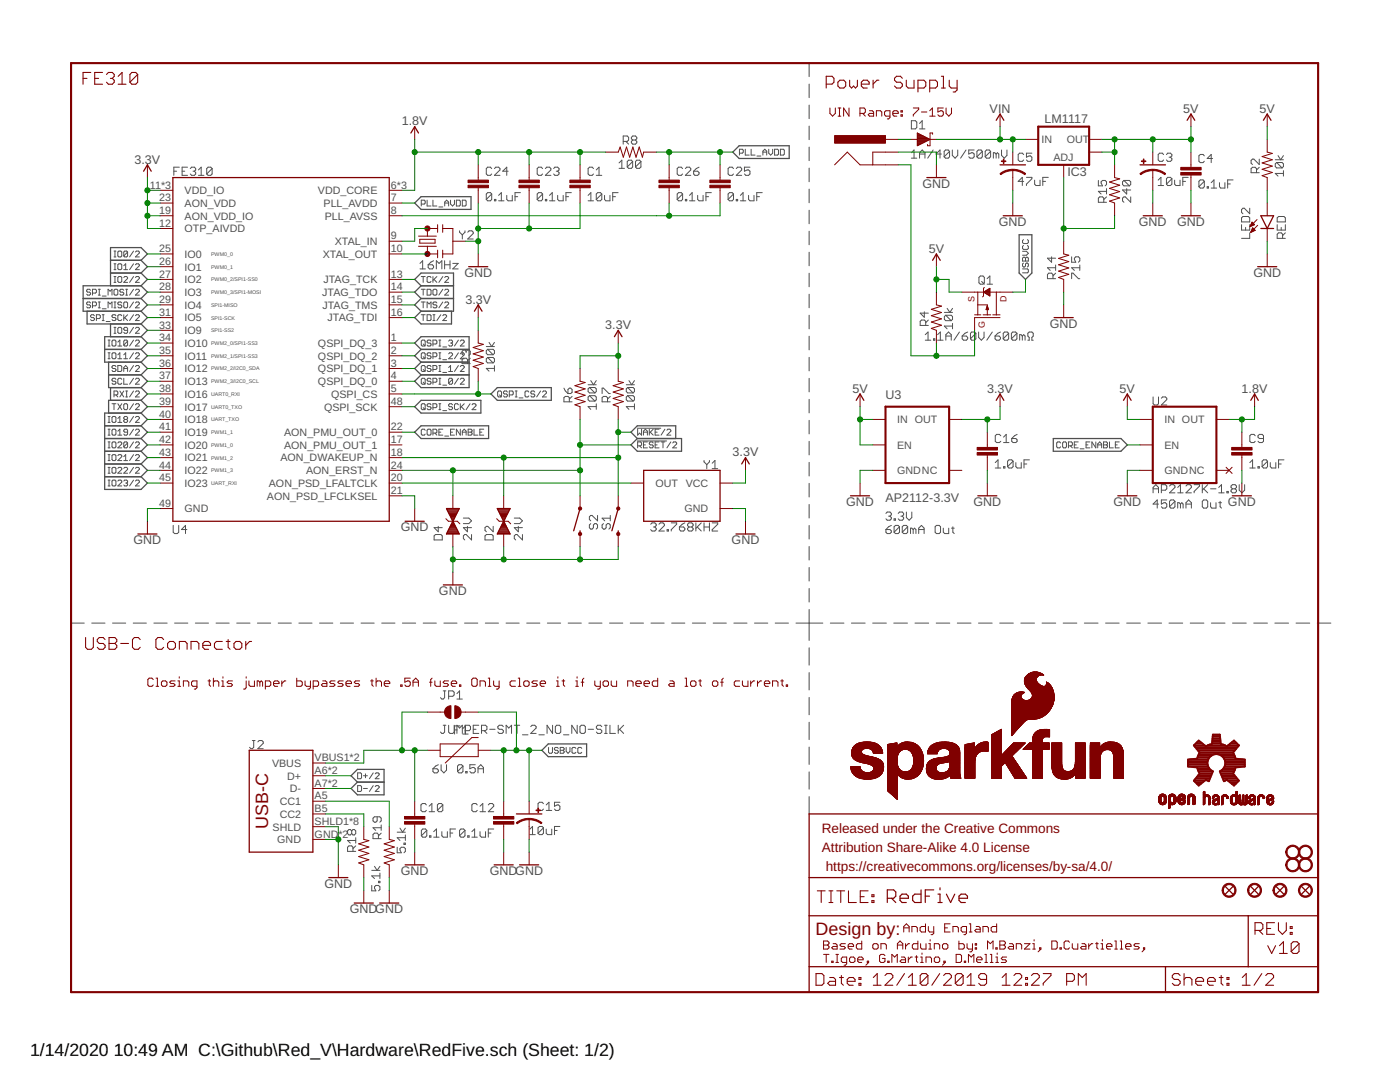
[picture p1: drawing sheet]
<svg xmlns="http://www.w3.org/2000/svg" width="279mm" height="216mm" viewBox="0 0 279 216" stroke-linecap="round" stroke-linejoin="round" font-family="sans-serif">
<defs><g id="words">
<g font-size="3.6" fill="#800000">
<text x="53.5" y="165.4" transform="rotate(-90 53.5 165.4)">USB-C</text>
<text x="162.8" y="186.5">Design by:</text>
</g>
<g font-size="3.5">
<text x="6" y="210.7">1/14/2020</text>
<text x="22.7" y="210.7">10:49 AM C:\Github\Red_V\Hardware\RedFive.sch (Sheet: 1/2)</text>
</g>
<g font-size="2.7" fill="#800000">
<text x="164" y="166.2">Released under the Creative Commons</text>
<text x="164" y="170">Attribution Share-Alike 4.0 License</text>
<text x="164.8" y="173.8">https://creativecommons.org/licenses/by-sa/4.0/</text>
</g>
<g font-size="2.5" fill="#505050">
<text x="197.5" y="22.5">VIN</text>
<text x="236.1" y="22.5">5V</text>
<text x="251.4" y="22.5">5V</text>
<text x="80.2" y="25">1.8V</text>
<text x="208.5" y="24.5">LM1117</text>
<text x="26.8" y="32.6">3.3V</text>
<text x="213" y="35.2">IC3</text>
<text x="184.1" y="37.5">GND</text>
<text x="199.3" y="45.1">GND</text>
<text x="227.3" y="45.1">GND</text>
<text x="234.9" y="45.1">GND</text>
<text x="185.4" y="50.4">5V</text>
<text x="92.7" y="55.3">GND</text>
<text x="250.1" y="55.3">GND</text>
<text x="92.9" y="60.6">3.3V</text>
<text x="120.8" y="65.7">3.3V</text>
<text x="209.5" y="65.4">GND</text>
<text x="170.1" y="78.4">5V</text>
<text x="176.7" y="79.6">U3</text>
<text x="197" y="78.4">3.3V</text>
<text x="223.4" y="78.4">5V</text>
<text x="247.8" y="78.4">1.8V</text>
<text x="146.2" y="91.1">3.3V</text>
<text x="168.9" y="101">GND</text>
<text x="176.7" y="100.2">AP2112-3.3V</text>
<text x="194.3" y="101">GND</text>
<text x="222.2" y="101">GND</text>
<text x="245.1" y="101">GND</text>
<text x="80" y="106">GND</text>
<text x="26.6" y="108.6">GND</text>
<text x="146" y="108.6">GND</text>
<text x="87.6" y="118.7">GND</text>
<text x="64.7" y="177.1">GND</text>
<text x="80" y="174.6">GND</text>
<text x="97.8" y="174.6">GNDGND</text>
<text x="69.8" y="182.2">GNDGND</text>
</g>
<g font-size="2.1" fill="#505050">
<text x="207.8" y="28.5">IN</text>
<text x="212.9" y="28.5">OUT</text>
<text x="210.2" y="32.1">ADJ</text>
<text x="29.9" y="37.6">11*3</text>
<text x="31.8" y="40.2">23</text>
<text x="36.8" y="38.7">VDD_IO</text>
<text x="36.8" y="41.3">AON_VDD</text>
<text x="63.5" y="38.7">VDD_CORE</text>
<text x="64.6" y="41.3">PLL_AVDD</text>
<text x="78" y="37.6">6*3</text>
<text x="78" y="40.2">7</text>
<text x="31.8" y="42.7">19</text>
<text x="31.8" y="45.2">12</text>
<text x="36.8" y="43.8">AON_VDD_IO</text>
<text x="36.8" y="46.4">OTP_AIVDD</text>
<text x="64.8" y="43.8">PLL_AVSS</text>
<text x="78" y="42.7">8</text>
<text x="78" y="47.8">9</text>
<text x="31.8" y="50.3">25</text>
<text x="31.8" y="52.9">26</text>
<text x="36.8" y="51.4">IO0</text>
<text x="36.8" y="54">IO1</text>
<text x="64.4" y="51.4">XTAL_OUT</text>
<text x="66.8" y="48.9">XTAL_IN</text>
<text x="78" y="50.3">10</text>
<text x="31.8" y="55.4">27</text>
<text x="31.8" y="57.9">28</text>
<text x="36.8" y="56.5">IO2</text>
<text x="36.8" y="59.1">IO3</text>
<text x="64.3" y="59.1">JTAG_TDO</text>
<text x="64.5" y="56.5">JTAG_TCK</text>
<text x="78" y="55.4">13</text>
<text x="78" y="57.9">14</text>
<text x="31.8" y="60.5">29</text>
<text x="31.8" y="63">31</text>
<text x="31.8" y="65.6">33</text>
<text x="36.8" y="61.6">IO4</text>
<text x="36.8" y="64.1">IO5</text>
<text x="64.3" y="61.6">JTAG_TMS</text>
<text x="65.4" y="64.1">JTAG_TDI</text>
<text x="78" y="60.5">15</text>
<text x="78" y="63">16</text>
<text x="31.8" y="68.1">34</text>
<text x="31.8" y="70.6">35</text>
<text x="36.8" y="66.7">IO9</text>
<text x="36.8" y="69.2">IO10</text>
<text x="36.8" y="71.8">IO11</text>
<text x="63.5" y="69.2">QSPI_DQ_3</text>
<text x="63.5" y="71.8">QSPI_DQ_2</text>
<text x="78" y="68.1">1</text>
<text x="78" y="70.6">2</text>
<text x="31.8" y="73.2">36</text>
<text x="31.8" y="75.7">37</text>
<text x="36.8" y="74.3">IO12</text>
<text x="36.8" y="76.8">IO13</text>
<text x="63.5" y="74.3">QSPI_DQ_1</text>
<text x="63.5" y="76.8">QSPI_DQ_0</text>
<text x="78" y="73.2">3</text>
<text x="78" y="75.7">4</text>
<text x="31.8" y="78.3">38</text>
<text x="31.8" y="80.8">39</text>
<text x="31.8" y="83.3">40</text>
<text x="36.8" y="79.4">IO16</text>
<text x="36.8" y="81.9">IO17</text>
<text x="64.7" y="81.9">QSPI_SCK</text>
<text x="66.1" y="79.4">QSPI_CS</text>
<text x="78" y="78.3">5</text>
<text x="78" y="80.8">48</text>
<text x="31.8" y="85.9">41</text>
<text x="31.8" y="88.4">42</text>
<text x="36.8" y="84.5">IO18</text>
<text x="36.8" y="87">IO19</text>
<text x="36.8" y="89.5">IO20</text>
<text x="56.7" y="87">AON_PMU_OUT_0</text>
<text x="56.7" y="89.5">AON_PMU_OUT_1</text>
<text x="78" y="85.9">22</text>
<text x="78" y="88.4">17</text>
<text x="179.1" y="84.5">IN OUT</text>
<text x="179.1" y="89.5">EN</text>
<text x="232.4" y="84.5">IN OUT</text>
<text x="232.4" y="89.5">EN</text>
<text x="31.8" y="91">43</text>
<text x="31.8" y="93.5">44</text>
<text x="36.8" y="92.1">IO21</text>
<text x="36.8" y="94.6">IO22</text>
<text x="56" y="92.1">AON_DWAKEUP_N</text>
<text x="61.1" y="94.6">AON_ERST_N</text>
<text x="78" y="91">18</text>
<text x="78" y="93.5">24</text>
<text x="179.1" y="94.6">GNDNC</text>
<text x="232.4" y="94.6">GNDNC</text>
<text x="31.8" y="101.1">49</text>
<text x="31.8" y="96">45</text>
<text x="36.8" y="97.2">IO23</text>
<text x="53.3" y="99.7">AON_PSD_LFCLKSEL</text>
<text x="53.7" y="97.2">AON_PSD_LFALTCLK</text>
<text x="78" y="96">20</text>
<text x="78" y="98.6">21</text>
<text x="130.8" y="97.2">OUT</text>
<text x="136.9" y="97.2">VCC</text>
<text x="36.8" y="102.2">GND</text>
<text x="136.6" y="102.2">GND</text>
<text x="54.3" y="153">VBUS</text>
<text x="57.3" y="155.6">D+</text>
<text x="62.8" y="151.9">VBUS1*2</text>
<text x="62.8" y="154.4">A6*2</text>
<text x="55.8" y="160.6">CC1</text>
<text x="57.8" y="158.1">D-</text>
<text x="62.8" y="159.5">A5</text>
<text x="62.8" y="157">A7*2</text>
<text x="54.4" y="165.7">SHLD</text>
<text x="55.8" y="163.2">CC2</text>
<text x="62.8" y="167.1">GND</text>
<text x="62.8" y="162.1">B5</text>
<text x="62.8" y="164.6">SHLD1*8</text>
<text x="67.6" y="167.1">*2</text>
<text x="55.3" y="168.3">GND</text>
</g>
<g font-size="1.8" fill="#800000">
<text x="194.5" y="60.3" transform="rotate(-90 194.5 60.3)">S</text>
<text x="196.5" y="65.5" transform="rotate(-90 196.5 65.5)">G</text>
<text x="200.8" y="60.3" transform="rotate(-90 200.8 60.3)">D</text>
</g>
<g font-size="1.1" fill="#505050">
<text x="42.1" y="51.1">PWM0_0</text>
<text x="42.1" y="53.6">PWM0_1</text>
<text x="42.1" y="56.1">PWM0_2/SPI1-SS0</text>
<text x="42.1" y="58.7">PWM0_3/SPI1-MOSI</text>
<text x="42.1" y="61.2">SPI1-MISO</text>
<text x="42.1" y="63.8">SPI1-SCK</text>
<text x="42.1" y="66.3">SPI1-SS2</text>
<text x="42.1" y="68.8">PWM2_0/SPI1-SS3</text>
<text x="42.1" y="71.4">PWM2_1/SPI1-SS3</text>
<text x="42.1" y="73.9">PWM2_2/I2C0_SDA</text>
<text x="42.1" y="76.5">PWM2_3/I2C0_SCL</text>
<text x="42.1" y="79">UART0_RXI</text>
<text x="42.1" y="81.5">UART0_TXO</text>
<text x="42.1" y="84.1">UART_TXO</text>
<text x="42.1" y="86.6">PWM1_1</text>
<text x="42.1" y="89.2">PWM1_0</text>
<text x="42.1" y="91.7">PWM1_2</text>
<text x="42.1" y="94.2">PWM1_3</text>
<text x="42.1" y="96.8">UART_RXI</text>
</g>
</g></defs>
<g fill="none" stroke="#505050" stroke-width=".2">
<path d="M34.7 34.2h.5M35.8 33.4h-1.1v1.6M36.3 34.2h.6M37.4 33.4h-1.1v1.6h1.1M38 33.6l.2-.2h.6l.3 .2v.3l-.3 .3M38.5 34.2h.3M38.8 34.2l.3 .2v.3l-.3 .3h-.6l-.2-.3M39.6 35h1.1M39.6 33.9l.6-.5v1.6M42.3 33.6l-.2-.2h-.6l-.2 .2v1.1M42.3 33.6v1.1l-.2 .3h-.6l-.2-.3M42.3 33.6l-1 1.1"/>
<path d="M85.2 39.9v1.2h.8M86.4 39.9v1.2h.8M89.9 39.9v.8l.4 .4 .4-.4v-.8M91.1 39.9h.6l.2 .2v.8l-.2 .2h-.6zM92.3 39.9h.5l.2 .2v.8l-.2 .2h-.5zM98.1 33.6l-.2-.2h-.6l-.3 .2v1.1l.3 .3h.6l.2-.3M98.1 38.7v1.1l-.2 .3h-.6l-.3-.3M98.1 38.7l-.2-.3h-.6l-.3 .3v1.1M98.1 38.7l-1.1 1.1M98.7 33.6l.3-.2h.5l.3 .2v.3l-1.1 1.1h1.1M98.7 39.8h.3v.3h-.3zM99.5 39l.6-.6v1.7"/>
<path d="M101.1 39v.8l.3 .3h.8v-1.1M101.4 34.2h-1.1l.8-.8v1.6M102.8 39.2h.5M103.9 38.4h-1.1v1.7M108.3 33.6l-.3-.2h-.5l-.3 .2v1.1l.3 .3h.5l.3-.3M108.3 38.7v1.1l-.3 .3h-.5l-.3-.3M108.3 38.7l-.3-.3h-.5l-.3 .3v1.1M108.3 38.7l-1.1 1.1M108.8 33.6l.3-.2h.6l.2 .2v.3l-1.1 1.1h1.1M108.8 39.8h.3v.3h-.3zM109.7 39l.5-.6v1.7M110.5 33.6l.2-.2h.6l.3 .2v.3l-.3 .3"/>
<path d="M111 34.2h.3M111.3 34.2l.3 .2v.3l-.3 .3h-.6l-.2-.3M111.3 39v.8l.3 .3h.8v-1.1M112.9 39.2h.6M114 38.4h-1.1v1.7M117.4 39l.5-.6v1.7M118.4 33.6l-.2-.2h-.6l-.2 .2v1.1l.2 .3h.6l.2-.3M119 35h1.1M119 33.9l.5-.5v1.6M120.1 38.7v1.1l-.3 .3h-.5l-.3-.3M120.1 38.7l-.3-.3h-.5l-.3 .3v1.1M120.1 38.7l-1.1 1.1"/>
<path d="M120.6 39v.8l.3 .3h.8v-1.1M122.3 39.2h.5M123.4 38.4h-1.1v1.7M123.5 32.5l.6-.5v1.6M123.5 33.6h1.1M124.4 28.2h.8l.3-.3v-.5l-.3-.3h-.8v1.7M124.9 28.2l.6 .6M126.3 32.2v1.1l-.3 .3h-.5l-.3-.3M126.3 32.2l-.3-.2h-.5l-.3 .2v1.1M126.3 32.2l-1.1 1.1M126.3 27.9l-.3 .3v.3l.3 .3h.5l.3-.3v-.3l-.3-.3M126.3 27.9l-.3-.2v-.3l.3-.3h.5l.3 .3v.3l-.3 .2"/>
<path d="M126.3 27.9h.5M127.9 32.2v1.1l-.3 .3h-.5l-.3-.3M127.9 32.2l-.3-.2h-.5l-.3 .2v1.1M127.9 32.2l-1.1 1.1M136.2 33.6l-.2-.2h-.6l-.3 .2v1.1l.3 .3h.6l.2-.3M136.2 38.7v1.1l-.2 .3h-.6l-.3-.3M136.2 38.7l-.2-.3h-.6l-.3 .3v1.1M136.2 38.7l-1.1 1.1M136.8 33.6l.3-.2h.5l.3 .2v.3l-1.1 1.1h1.1M136.8 39.8h.3v.3h-.3zM137.6 39l.5-.6v1.7M138.4 34.2h.8l.3 .2v.3l-.3 .3h-.5l-.3-.3z"/>
<path d="M139.2 39v.8l.3 .3h.8v-1.1M139.5 33.4l-.5 .2-.6 .6M140.9 39.2h.5M142 38.4h-1.1v1.7M146.4 33.6l-.3-.2h-.5l-.3 .2v1.1l.3 .3h.5l.3-.3M146.4 38.7v1.1l-.3 .3h-.5l-.3-.3M146.4 38.7l-.3-.3h-.5l-.3 .3v1.1M146.4 38.7l-1.1 1.1M146.9 33.6l.3-.2h.6l.2 .2v.3l-1.1 1.1h1.1M146.9 39.8h.3v.3h-.3zM147.6 30.6h.5l.2-.2v-.4l-.2-.2h-.5v1.1M147.8 39l.5-.6v1.7"/>
<path d="M148.7 29.8v1.1h.8M149.4 39v.8l.3 .3h.8v-1.1M149.7 33.4h-1.1v.8l.5-.3h.3l.3 .3v.5l-.3 .3h-.6l-.2-.3M149.9 29.8v1.1h.8M151 39.2h.6M151.1 31.1h.7M152.1 38.4h-1.1v1.7M152.3 30.9v-.7l.3-.4 .4 .4v.7M152.3 30.4h.7M153.4 29.8v.8l.4 .3 .4-.3v-.8M154.6 29.8h.6l.2 .2v.8l-.2 .1h-.6zM155.7 29.8h.6l.2 .2v.8l-.2 .1h-.6z"/>
<path d="M181.9 30.5l.5-.6v1.7M181.9 31.6h1.1M181.9 24.1h.8l.3 .3v1l-.3 .3h-.8zM183.5 31.6v-1.1l.5-.6 .6 .6v1.1M183.5 30.7h1.1M183.5 25.7h1.1M183.5 24.6l.5-.5v1.6M186.2 29.9l-1.1 1.7M187.9 30.7h-1.1l.8-.8v1.7M189.5 30.2l-.3-.3h-.5l-.3 .3v1.1M189.5 30.2v1.1l-.3 .3h-.5l-.3-.3M189.5 30.2l-1.1 1.1"/>
<path d="M190.1 29.9v1.1l.5 .6 .5-.6v-1.1M192.8 29.9l-1.1 1.7M194.4 29.9h-1.1v.8l.6-.2h.2l.3 .2v.6l-.3 .3h-.5l-.3-.3M196 30.2v1.1l-.2 .3h-.6l-.2-.3M196 30.2l-.2-.3h-.6l-.2 .3v1.1M196 30.2l-1 1.1M197.7 30.2v1.1l-.3 .3h-.5l-.3-.3M197.7 30.2l-.3-.3h-.5l-.3 .3v1.1M197.7 30.2l-1.1 1.1M198.8 30.7l-.3-.2h-.3v1.1M198.8 30.7v.9M198.8 30.7l.3-.2 .2 .2v.9"/>
<path d="M199.9 29.9v1.1l.5 .6 .6-.6v-1.1M204.3 36.2h-1.1l.8-.8v1.6M204.3 30.8l-.3-.2h-.5l-.3 .2v1.1l.3 .3h.5l.3-.3M204.9 35.4h1v.3l-1 1v.3M205.9 30.6h-1v.8l.5-.3h.3l.2 .3v.5l-.2 .3h-.6l-.2-.3M206.5 35.9v.8l.3 .3h.8v-1.1M208.1 36.2h.6M209.2 35.4h-1.1v1.6M219.2 36v1.1h.8l-.2-.6v-.2l.2-.3h.6l.2 .3v.5l-.2 .3M220.8 39.3l-.5 .5M220.8 38.2h-1.6l.6 .5M220.8 37.6v1.1"/>
<path d="M224.3 36h1.1l.3 .3v.5l-.3 .3M224.3 36l-.3 .3v.5l.3 .3h1.1M224.3 36l1.1 1.1M224.9 37.6v1.1l-.9-.8h1.7M225.7 39.3v1.1l-1.1-1.1h-.3l-.3 .2v.6l.3 .3M231.1 35.9l.6-.5v1.6M231.1 37h1.1M232.2 30.8l-.2-.2h-.6l-.3 .2v1.1l.3 .3h.6l.2-.3M232.8 30.8l.2-.2h.6l.3 .2v.3l-.3 .3M233.3 31.4h.3M233.6 31.4l.3 .2v.3l-.3 .3h-.6l-.2-.3M233.9 35.7v1l-.3 .3h-.6l-.2-.3"/>
<path d="M233.9 35.7l-.3-.3h-.6l-.2 .3v1M233.9 35.7l-1.1 1M234.4 35.9v.8l.3 .3h.8v-1.1M236.1 36.2h.5M237.1 35.4h-1v1.6M240.3 31.1l-.2-.3h-.6l-.2 .3v1.1l.2 .2h.6l.2-.2M240.3 36.2l-.2-.3h-.6l-.2 .3v1.1M240.3 36.2v1.1l-.2 .2h-.6l-.2-.2M240.3 36.2l-1 1.1M240.9 37.3h.3v.2h-.3zM241.7 37.5h1.1M241.7 36.4l.6-.5v1.6"/>
<path d="M242 31.6h-1.1l.8-.8v1.6M243.4 36.4v.9l.2 .2h.9v-1.1M245 36.7h.5M246.1 35.9h-1.1v1.6M250.8 34.5v-.8l-.3-.3h-.5l-.3 .3v.8h1.6M251.3 31.7v1.1l-1.1-1.1h-.2l-.3 .3v.6l.3 .2M251.3 33.4l-.5 .5M254.5 31.9h1.6M254.8 32.4h1.1l.2 .3v.5l-.2 .3M254.8 32.4l-.3 .3v.5l.3 .3h1.1M254.8 32.4l1.1 1.1M255.1 31.1l.5 .8 .5-.8"/>
<path d="M256.1 34.6h-1.6l.6 .5M256.1 34.1v1M18.1 57.9l-.2-.2h-.4l-.2 .4 .2 .2h.4l.2 .4-.2 .2h-.4l-.2-.2M18.5 58.5h.5l.2-.2v-.4l-.2-.2h-.5v1.2M19.6 57.7h.4M19.6 58.9h.4M19.8 57.7v1.2M20.4 59.1h.8M21.6 58.9v-1.2l.4 .4 .4-.4v1.2M22.8 56.3h.3M22.8 55.2h.3M22.8 57.9l.1-.2h.4l.2 .2v.8l-.2 .2h-.4l-.1-.2z"/>
<path d="M22.8 51.3h.3M22.8 50.1h.3M22.8 53.8h.3M22.8 52.6h.3M22.9 50.1v1.2M22.9 52.6v1.2M22.9 55.2v1.1M23.5 55.4l.2-.2h.4l.2 .2v.8l-.2 .1h-.4l-.2-.1zM23.5 50.3l.2-.2h.4l.2 .2v.8l-.2 .2h-.4l-.2-.2zM23.5 52.8l.2-.2h.4l.2 .2v.8l-.2 .2h-.4l-.2-.2zM24.7 55.4l.2-.2h.4l.2 .2v.2l-.8 .7h.8M24.7 57.9l-.2-.2h-.4l-.2 .2 .2 .4h.4l.2 .2-.2 .4h-.4l-.2-.2"/>
<path d="M24.7 53.8h.8M24.7 53l.4-.4v1.2M25.1 57.7h.4M25.1 58.9h.4M25.3 57.7v1.2M25.5 50.3v.8l-.2 .2h-.4l-.2-.2M25.5 50.3l-.2-.2h-.4l-.2 .2v.8M25.5 50.3l-.8 .8M26.6 55.2l-.7 1.1M26.6 50.1l-.7 1.2M26.6 52.6l-.7 1.2M26.6 57.7l-.7 1.2"/>
<path d="M27 55.4l.2-.2h.4l.2 .2v.2l-.8 .7h.8M27 50.3l.2-.2h.4l.2 .2v.2l-.8 .8h.8M27 52.8l.2-.2h.4l.2 .2v.2l-.8 .8h.8M27 57.9l.2-.2h.4l.2 .2v.2l-.8 .8h.8M83.8 52.6l.5-.6v1.7M83.8 53.7h1.1M84.1 55.2h.8M84.1 57.7h.8M84.1 40.7h.6l.2-.2v-.4l-.2-.2h-.6v1.2M84.5 55.2v1.1M84.5 57.7v1.2M85.2 57.7h.6l.2 .2v.8l-.2 .2h-.6z"/>
<path d="M85.4 52.8h.9l.2 .3v.3l-.2 .3h-.6l-.3-.3zM86 55.4l-.2-.2h-.4l-.2 .2v.8l.2 .1h.4l.2-.1M86.4 55.2v1.1M86.4 57.9l.2-.2h.4l.2 .2v.8l-.2 .2h-.4l-.2-.2zM86.5 52l-1.1 .8M86.6 55.8l.6 .5M87.1 53.7v-1.7l.5 .6 .6-.6v1.7M87.2 55.2l-.8 .7M87.6 41.3h.8M88.4 57.7l-.8 1.2M88.4 55.2l-.8 1.1M88.7 52.8h1.1"/>
<path d="M88.7 52v1.7M88.8 41.1v-.8l.3-.4 .4 .4v.8M88.8 55.4l.1-.2h.4l.2 .2v.2l-.7 .7h.7M88.8 57.9l.1-.2h.4l.2 .2v.2l-.7 .8h.7M88.8 40.5h.7M89.8 52v1.7M90.4 52.6h1l-1 1.1h1M91.7 46.1v.2l.6 .6M92.3 46.9v.8M92.8 46.1v.2l-.5 .6M93.3 46.3l.3-.2h.6l.2 .2v.3l-1.1 1.1h1.1M99.5 40.1h1.1"/>
<path d="M109.7 40.1h1M117.4 40.1h1M137.6 40.1h1.1M147.8 40.1h1M195.4 55.4l.2-.3h.6l.2 .3v1l-.2 .3h-.6l-.2-.3zM195.9 56.2l.5 .5M197 56.7h1.1M197 55.6l.5-.5v1.6M204.1 53.7h.9l.2 .1v.5l-.2 .1h-.9M204.1 50.1h.8l.3 .4-.3 .4h-.8M204.3 52.5l-.2 .2v.4l.2 .2 .4-.2v-.4l.2-.2 .3 .2v.4l-.2 .2M204.3 47.8l-.2 .2v.4l.2 .2h.7l.2-.2v-.4l-.2-.2"/>
<path d="M204.3 49l-.2 .2v.4l.2 .2h.7l.2-.2v-.4l-.2-.2M204.3 51.3l.4 .2 .3-.2 .2 .2v.6h-1.1v-.6zM204.7 51.5v.6M209.9 51.2v1.1l-.9-.8h1.7M210.1 55.6v-.8l-.2-.3h-.6l-.3 .3v.8h1.7M210.7 54.5l-.6 .6M210.7 53.4h-1.7l.6 .6M210.7 52.9v1.1M213.9 51.2v1.1h.8l-.3-.5v-.3l.3-.3h.5l.3 .3v.5l-.3 .3M213.9 55.6v-1.1h.2l1.1 1.1h.3M215.5 53.4h-1.6l.5 .6M215.5 52.9v1.1"/>
<path d="M220.3 40.4v-.9l-.3-.2h-.5l-.3 .2v.9h1.6M247.8 44.8v1.1h1.6v-1.1M247.8 43.5l.3-.3h1l.3 .3v.8h-1.6zM248.6 45.4v.5M249.4 46.5v1.1h-1.6M249.4 41.6v1.1l-1.1-1.1h-.2l-.3 .2v.6l.3 .3M254.9 43.5l.3-.3h1l.3 .3v.8h-1.6zM254.9 44.8v1.1h1.6v-1.1M255.7 45.4v.5M256 47.6v-.9l-.3-.2h-.5l-.3 .2v.9h1.6M256.5 46.5l-.5 .5M18.1 60.5l-.2-.2h-.4l-.2 .3 .2 .2h.4l.2 .4-.2 .2h-.4l-.2-.2"/>
<path d="M18.5 61h.5l.2-.2v-.3l-.2-.2h-.5v1.1M18.8 63l-.2-.2h-.3l-.2 .2 .2 .4h.3l.2 .2-.2 .4h-.3l-.2-.2M19.2 63.6h.6l.2-.2v-.4l-.2-.2h-.6v1.2M19.6 60.3h.4M19.6 61.4h.4M19.8 60.3v1.1M20.4 64h.4M20.4 62.8h.4M20.4 61.6h.8M20.6 62.8v1.2M21.2 64.2h.8M21.6 67.9h.4"/>
<path d="M21.6 69h.4M21.6 70.4h.4M21.6 71.6h.4M21.6 61.4v-1.1l.4 .3 .4-.3v1.1M21.8 67.9v1.1M21.8 70.4v1.2M22.5 67.9h.4l.2 .2v.8l-.2 .1h-.4l-.1-.1v-.8zM22.5 70.4h.4l.2 .2v.8l-.2 .2h-.4l-.1-.2v-.8zM22.8 78.8h.5l.2-.2v-.4l-.2-.2h-.5v1.2M22.8 66.5h.3M22.8 65.3h.3M22.8 60.3h.3"/>
<path d="M22.8 61.4h.3M22.9 60.3v1.1M22.9 65.3v1.2M23.1 63l-.2-.2h-.4l-.1 .4 .1 .2h.4l.2 .4-.2 .2h-.4l-.1-.2M23.1 75.7l-.2-.2h-.4l-.1 .2 .1 .4h.4l.2 .2-.2 .4h-.4l-.1-.2M23.1 73.2l-.2-.3h-.4l-.1 .3 .1 .3h.4l.2 .2-.2 .4h-.4l-.1-.2M23.1 78.8l.4 .4M23.5 65.5l.2-.2h.4l.2 .2v.8l-.2 .2h-.4l-.2-.2zM23.5 72.9h.6l.2 .3v.7l-.2 .2h-.6zM23.5 68.3l.4-.4v1.1M23.5 69h.8M23.5 71.6h.8"/>
<path d="M23.5 70.8l.4-.4v1.2M23.9 78l.8 1.2M24.3 63l-.2-.2h-.4l-.2 .2v.8l.2 .2h.4l.2-.2M24.3 60.5l-.2-.2h-.4l-.2 .2 .2 .3h.4l.2 .2-.2 .4h-.4l-.2-.2M24.3 75.7l-.2-.2h-.4l-.2 .2v.8l.2 .2h.4l.2-.2M24.7 60.5l.2-.2h.4l.2 .2v.7l-.2 .2h-.4l-.2-.2zM24.7 74.1v-.8l.4-.4 .4 .4v.8M24.7 62.8v1.2M24.7 75.5v1.2h.8M24.7 71.6h.8M24.7 73.5h.8M24.7 78l-.8 1.2"/>
<path d="M24.7 70.8l.4-.4v1.2M24.9 63.4l.6 .6M25.1 79.2h.4M25.1 78h.4M25.3 78v1.2M25.5 65.9h-.6l-.2-.2 .2-.4h.4l.2 .2v.8l-.2 .2h-.4l-.2-.2M25.5 68.1v.8l-.2 .1h-.4l-.2-.1M25.5 68.1l-.2-.2h-.4l-.2 .2v.8M25.5 62.8l-.8 .8M25.5 68.1l-.8 .8M26.6 65.3l-.7 1.2M26.6 78l-.7 1.2"/>
<path d="M26.6 62.8l-.7 1.2M26.6 67.9l-.7 1.1M26.6 70.4l-.7 1.2M26.6 60.3l-.7 1.1M26.6 72.9l-.7 1.2M26.6 75.5l-.7 1.2M27 63l.2-.2h.4l.2 .2v.2l-.8 .8h.8M27 78.2l.2-.2h.4l.2 .2v.2l-.8 .8h.8M27 60.5l.2-.2h.4l.2 .2v.1l-.8 .8h.8M27 65.5l.2-.2h.4l.2 .2v.2l-.8 .8h.8M27 68.1l.2-.2h.4l.2 .2v.2l-.8 .7h.8M27 70.6l.2-.2h.4l.2 .2v.2l-.8 .8h.8"/>
<path d="M27 73.2l.2-.3h.4l.2 .3v.1l-.8 .8h.8M27 75.7l.2-.2h.4l.2 .2v.2l-.8 .8h.8M84.1 62.8h.8M84.1 60.3h.8M84.3 67.9h.4l.2 .2v.8l-.2 .1h-.4l-.2-.1v-.8zM84.3 70.4h.4l.2 .2v.8l-.2 .2h-.4l-.2-.2v-.8zM84.3 72.9h.4l.2 .3v.7l-.2 .2h-.4l-.2-.2v-.7zM84.3 75.5h.4l.2 .2v.8l-.2 .2h-.4l-.2-.2v-.8zM84.5 60.3v1.1M84.5 62.8v1.2M84.5 68.6l.4 .4M84.5 71.2l.4 .4"/>
<path d="M84.5 76.3l.4 .4M84.5 73.7l.4 .4M85.2 62.8h.6l.2 .2v.8l-.2 .2h-.6zM85.2 61.4v-1.1l.4 .3 .4-.3v1.1M86 68.1l-.2-.2h-.4l-.2 .4 .2 .2h.4l.2 .4-.2 .1h-.4l-.2-.1M86 70.6l-.2-.2h-.4l-.2 .2 .2 .4h.4l.2 .2-.2 .4h-.4l-.2-.2M86 73.2l-.2-.3h-.4l-.2 .3 .2 .3h.4l.2 .2-.2 .4h-.4l-.2-.2M86 75.7l-.2-.2h-.4l-.2 .2 .2 .4h.4l.2 .2-.2 .4h-.4l-.2-.2M86.4 64h.4M86.4 68.6h.6l.2-.1v-.4l-.2-.2h-.6v1.1M86.4 71.2h.6l.2-.2v-.4l-.2-.2h-.6v1.2M86.4 73.7h.6l.2-.2v-.3l-.2-.3h-.6v1.2"/>
<path d="M86.4 76.3h.6l.2-.2v-.4l-.2-.2h-.6v1.2M86.4 62.8h.4M86.6 62.8v1.2M87.2 60.5l-.2-.2h-.4l-.2 .2 .2 .3h.4l.2 .2-.2 .4h-.4l-.2-.2M87.6 67.9h.4M87.6 69h.4M87.6 70.4h.4M87.6 71.6h.4M87.6 75.5h.4M87.6 76.7h.4M87.6 72.9h.4M87.6 74.1h.4"/>
<path d="M87.8 67.9v1.1M87.8 70.4v1.2M87.8 72.9v1.2M87.8 75.5v1.2M88 62.8l-.8 1.2M88.4 63l.2-.2h.3l.2 .2v.2l-.7 .8h.7M88.4 60.3l-.8 1.1M88.4 69.2h.7M88.4 71.8h.7M88.4 76.9h.7M88.4 74.3h.7M88.8 60.5l.1-.2h.4l.2 .2v.1l-.7 .8h.7"/>
<path d="M89.5 68.1l.2-.2h.4l.2 .2-.2 .4M89.5 70.6l.2-.2h.4l.2 .2v.2l-.8 .8h.8M89.5 74.1h.8M89.5 73.3l.4-.4v1.2M89.9 68.5h.2M90.1 68.5l.2 .1-.2 .4h-.4l-.2-.1M90.3 75.7l-.2-.2h-.4l-.2 .2v.8M90.3 75.7v.8l-.2 .2h-.4l-.2-.2M90.3 75.7l-.8 .8M91.5 67.9l-.8 1.1M91.5 70.4l-.8 1.2M91.5 75.5l-.8 1.2"/>
<path d="M91.5 72.9l-.8 1.2M91.9 68.1l.2-.2h.4l.1 .2v.2l-.7 .7h.7M91.9 70.6l.2-.2h.4l.1 .2v.2l-.7 .8h.7M91.9 73.2l.2-.3h.4l.1 .3v.1l-.7 .8h.7M91.9 75.7l.2-.2h.4l.1 .2v.2l-.7 .8h.7M93 70.1l-.2-.3h-.3l-.3 .3v.6l.3 .2M93 70.1l.3-.3h.3l.3 .3v.6l-.3 .2M93 70.1v.3M93.3 72.6v-.9l-.3-.2h-.5l-.3 .2v.9h1.7M93.9 71.5l-.6 .5M97 69.2h1.7M97.3 69.7h1.1l.3 .3v.5l-.3 .3"/>
<path d="M97.3 71.3h1.1l.3 .3v.6l-.3 .2M97.3 71.3l-.3 .3v.6l.3 .2h1.1M97.3 69.7l-.3 .3v.5l.3 .3h1.1M97.3 71.3l1.1 1.1M97.3 69.7l1.1 1.1M97.6 68.3l.5 .9 .6-.9M98.7 73.5h-1.7l.6 .6M98.7 73v1.1M99.5 78h.4l.2 .2v.8l-.2 .2h-.4l-.2-.2v-.8zM99.7 78.8l.4 .4M101.3 78.2l-.2-.2h-.4l-.2 .2 .2 .4h.4l.2 .2-.2 .4h-.4l-.2-.2M101.6 78.8h.6l.2-.2v-.4l-.2-.2h-.6v1.2"/>
<path d="M102.8 79.2h.4M102.8 78h.4M103 78v1.2M103.6 79.4h.8M105.5 78.2l-.2-.2h-.3l-.2 .2v.8l.2 .2h.3l.2-.2M106.7 78.2l-.2-.2h-.4l-.2 .2 .2 .4h.4l.2 .2-.2 .4h-.4l-.2-.2M107.9 78l-.8 1.2M108.3 78.2l.2-.2h.4l.2 .2v.2l-.8 .8h.8M112.5 77.4l.3 .6 .5 .5M113.6 77.4h.3l.3 .3v.6l-.3 .2h-.6v-.8zM114.2 79.1l-.6 .5M117.4 76.8h1.6"/>
<path d="M117.6 77.3h1.1l.3 .3v.5l-.3 .3M117.6 79h1.1l.3 .2v.6l-.3 .2M117.6 79l-.2 .2v.6l.2 .2h1.1M117.6 77.3l-.2 .3v.5l.2 .3h1.1M117.6 79l1.1 1M117.6 77.3l1.1 1.1M117.9 75.9l.5 .9 .6-.9M120.2 78.5v-1.1h.2l1.1 1.1h.3M121.8 79.1l-.6 .5M125 76.8h1.6M125.3 79l-.3 .2v.6l.3 .2h1M125.3 79h1l.3 .2v.6l-.3 .2"/>
<path d="M125.3 77.3l-.3 .3v.5l.3 .3h1M125.3 77.3h1l.3 .3v.5l-.3 .3M125.3 79l1 1M125.3 77.3l1 1.1M125.5 75.9l.6 .9 .5-.9M184.5 62.2v1.1l-.9-.8h1.7M184.7 66.8l.5-.5v1.6M184.7 67.9h1.1M184.7 64.9v-.8l-.2-.2h-.6l-.3 .2v.8h1.7M185.3 63.9l-.6 .5M186.3 67.6h.3v.3h-.3zM187.1 67.9h1.1"/>
<path d="M187.1 66.8l.6-.5v1.6M188.5 62.3h1.6M188.7 62.9h1.1l.3 .3v.5l-.3 .3M188.7 62.9l-.2 .3v.5l.2 .3h1.1M188.7 62.9l1.1 1.1M188.8 67.9v-1.1l.5-.5 .5 .5v1.1M188.8 67.1h1M189 61.5l.6 .8 .5-.8M190.1 65.1h-1.6l.5 .5M190.1 64.5v1.1M191.5 66.3l-1.1 1.6M192 67.1h.8l.3 .2v.3l-.3 .3h-.5l-.3-.3z"/>
<path d="M193.1 66.3l-.5 .2-.6 .6M194.8 66.5v1.1l-.3 .3h-.6l-.2-.3M194.8 66.5l-.3-.2h-.6l-.2 .2v1.1M194.8 66.5l-1.1 1.1M195.3 66.3v1l.6 .6 .5-.6v-1M198 66.3l-1.1 1.6M198.6 67.1h.8l.3 .2v.3l-.3 .3h-.5l-.3-.3zM199.7 66.3l-.6 .2-.5 .6M201.3 66.5v1.1l-.3 .3h-.5l-.3-.3M201.3 66.5l-.3-.2h-.5l-.3 .2v1.1M201.3 66.5l-1.1 1.1M202.9 66.5v1.1l-.2 .3h-.6l-.3-.3"/>
<path d="M202.9 66.5l-.2-.2h-.6l-.3 .2v1.1M202.9 66.5l-1.1 1.1M204 67.1v.8M204 67.1l-.2-.3h-.3v1.1M204 67.1l.3-.3 .3 .3v.8M205.1 67.9h.3v-.6l-.3-.2v-.6l.3-.2h.5l.3 .2v.6l-.3 .2v.6h.3M230.1 79.2v1.4l.3 .2h.5l.3-.2v-1.4M231.8 79.5l.2-.3h.6l.3 .3v.2l-1.1 1.1h1.1M21.6 88.2h.4M21.6 89.4h.4M21.6 85.6h.4M21.6 86.8h.4"/>
<path d="M21.6 84.3h.4M21.6 83.1h.4M21.6 91.9h.4M21.6 90.7h.4M21.6 97h.4M21.6 95.8h.4M21.6 94.4h.4M21.6 93.3h.4M21.8 83.1v1.2M21.8 85.6v1.2M21.8 88.2v1.2M21.8 90.7v1.2"/>
<path d="M21.8 93.3v1.1M21.8 95.8v1.2M22.4 80.6h.7M22.4 90.9l.1-.2h.4l.2 .2v.8l-.2 .2h-.4l-.1-.2zM22.4 93.5l.1-.2h.4l.2 .2v.7l-.2 .2h-.4l-.1-.2zM22.4 96l.1-.2h.4l.2 .2v.8l-.2 .2h-.4l-.1-.2zM22.5 88.2h.4l.2 .2v.8l-.2 .2h-.4l-.1-.2v-.8zM22.5 85.6h.4l.2 .3v.7l-.2 .2h-.4l-.1-.2v-.7zM22.5 83.1h.4l.2 .2v.8l-.2 .2h-.4l-.1-.2v-.8zM22.8 80.6v1.1M23.5 96l.2-.2h.4l.2 .2v.2l-.8 .8h.8M23.5 88.4l.2-.2h.4l.2 .2v.2l-.8 .8h.8"/>
<path d="M23.5 90.9l.2-.2h.4l.2 .2v.2l-.8 .8h.8M23.5 93.5l.2-.2h.4l.2 .2v.2l-.8 .7h.8M23.5 86.8h.8M23.5 80.6l.8 1.1M23.5 83.5l.4-.4v1.2M23.5 86l.4-.4v1.2M23.5 84.3h.8M24.3 80.6l-.8 1.1M24.7 93.5l.2-.2h.4l.2 .2v.2l-.8 .7h.8M24.7 96l.2-.2h.4l.2 .2-.2 .4M24.7 91.1l.4-.4v1.2M24.7 91.9h.8"/>
<path d="M24.9 80.6h.4l.2 .2v.7l-.2 .2h-.4l-.2-.2v-.7zM24.9 83.7l-.2-.2 .2-.4h.4l.2 .2-.2 .4M24.9 83.7l-.2 .2 .2 .4h.4l.2-.2-.2-.4M24.9 83.7h.4M25.1 96.4h.2M25.3 96.4l.2 .2-.2 .4h-.4l-.2-.2M25.5 86.2h-.6l-.2-.2 .2-.4h.4l.2 .3v.7l-.2 .2h-.4l-.2-.2M25.5 88.4v.8l-.2 .2h-.4l-.2-.2M25.5 88.4l-.2-.2h-.4l-.2 .2v.8M25.5 88.4l-.8 .8M26.6 80.6l-.7 1.1M26.6 83.1l-.7 1.2"/>
<path d="M26.6 85.6l-.7 1.2M26.6 88.2l-.7 1.2M26.6 90.7l-.7 1.2M26.6 95.8l-.7 1.2M26.6 93.3l-.7 1.1M27 80.8l.2-.2h.4l.2 .2v.2l-.8 .7h.8M27 83.3l.2-.2h.4l.2 .2v.2l-.8 .8h.8M27 85.9l.2-.3h.4l.2 .3v.1l-.8 .8h.8M27 88.4l.2-.2h.4l.2 .2v.2l-.8 .8h.8M27 90.9l.2-.2h.4l.2 .2v.2l-.8 .8h.8M27 93.5l.2-.2h.4l.2 .2v.2l-.8 .7h.8M27 96l.2-.2h.4l.2 .2v.2l-.8 .8h.8"/>
<path d="M84.3 80.6h.4l.2 .2v.7l-.2 .2h-.4l-.2-.2v-.7zM84.5 81.3l.4 .4M84.9 85.9l-.2-.3h-.4l-.2 .3v.7l.2 .2h.4l.2-.2M85.4 85.6h.4l.2 .3v.7l-.2 .2h-.4l-.2-.2v-.7zM86 80.8l-.2-.2h-.4l-.2 .2 .2 .4h.4l.2 .1-.2 .4h-.4l-.2-.2M86.4 81.3h.6l.2-.1v-.4l-.2-.2h-.6v1.1M86.4 86.4h.6l.2-.2v-.3l-.2-.3h-.6v1.2M86.8 86.4l.4 .4M87.6 80.6h.4M87.6 81.7h.4M87.6 86.2h.4M87.8 80.6v1.1"/>
<path d="M88.4 81.9h.7M88.4 85.6h-.8v1.2h.8M88.8 87h.7M89.9 86.2h.4M90.3 80.8l-.2-.2h-.4l-.2 .4 .2 .2h.4l.2 .3-.2 .2h-.4l-.2-.2M90.7 85.6h-.8v1.2h.8M91.5 80.8l-.2-.2h-.4l-.2 .2v.7l.2 .2h.4l.2-.2M91.9 80.6v1.1M91.9 85.6v1.2l-.8-1.2v1.2M92.1 81.2l.5 .5M92.3 86.8v-.8l.3-.4 .4 .4v.8M92.3 86.2h.7"/>
<path d="M92.6 80.6l-.7 .7M93.4 85.6h.6l.2 .3-.2 .3 .2 .4-.2 .2h-.6zM93.4 86.2h.6M93.8 80.6l-.8 1.1M94.2 80.8l.2-.2h.4l.2 .2v.2l-.8 .7h.8M94.6 85.6v1.2h.8M95.8 86.2h.4M96.5 85.6h-.7v1.2h.7M113.6 80.2v-.8l-.3-.3h-.5l-.3 .3v.8h1.7M119 80.6v1.1M119 81.1h-1.6l.5 .6M121.2 80.2v-.8l-.2-.3h-.6l-.2 .3v.8h1.6"/>
<path d="M126.6 81.1h-1.6l.5 .6M126.6 80.6v1.1M127.2 88h5.8M127.2 85.4h4.7M127.3 85.6v1.2l.3-.4 .4 .4v-1.2M127.3 89h.5l.2-.2v-.4l-.2-.2h-.5v1.2M127.6 89l.4 .4M128.4 86.8v-.8l.4-.4 .4 .4v.8M128.4 88.8h.4M128.4 86.2h.8M129.2 88.2h-.8v1.2h.8M129.6 85.6v1.2"/>
<path d="M129.8 86.2l.6 .6M130.4 88.4l-.2-.2h-.4l-.2 .2 .2 .4h.4l.2 .2-.2 .4h-.4l-.2-.2M130.4 85.6l-.8 .8M130.7 88.8h.4M130.7 86.2h.4M131.5 88.2h-.8v1.2h.8M131.5 85.6h-.8v1.2h.8M131.9 88.2h.8M132.3 88.2v1.2M132.7 85.6l-.8 1.2M133.1 85.9l.2-.3h.4l.2 .3v.1l-.8 .8h.8M133.9 88.2l-.8 1.2"/>
<path d="M134.3 88.4l.2-.2h.4l.1 .2v.2l-.7 .8h.7M140.5 91.9v.3l.6 .5M141.1 92.7v.8M141.6 91.9v.3l-.5 .5M142.1 92.4l.6-.5v1.6M142.1 93.5h1.1M198.6 92.3l.6-.5v1.6M198.6 93.4h1.1M199.7 87l-.2-.3h-.6l-.3 .3v1.1l.3 .2h.6l.2-.2M200.3 93.1h.3v.3h-.3zM200.3 88.3h1.1M200.3 87.2l.5-.5v1.6"/>
<path d="M201.9 87.5h.8l.3 .3v.3l-.3 .2h-.5l-.3-.2zM202.2 92v1.1l-.3 .3h-.5l-.3-.3M202.2 92l-.3-.2h-.5l-.3 .2v1.1M202.2 92l-1.1 1.1M202.7 92.3v.8l.3 .3h.8v-1.1M203 86.7l-.5 .3-.6 .5M204.4 92.6h.5M205.4 91.8h-1v1.6M211.7 88.4l-.2-.2h-.4l-.2 .2v.8l.2 .2h.4l.2-.2M212.3 88.2h.3l.2 .2v.8l-.2 .2h-.3l-.2-.2v-.8zM213.2 89h.6l.2-.2v-.4l-.2-.2h-.6v1.2M213.6 89l.4 .4"/>
<path d="M214.4 88.8h.4M215.2 88.2h-.8v1.2h.8M215.6 89.6h.7M216.7 88.8h.4M217.5 88.2h-.8v1.2h.8M218.7 88.2v1.2l-.8-1.2v1.2M219.1 88.8h.8M219.1 89.4v-.8l.4-.4 .4 .4v.8M220.2 88.2h.6l.2 .2-.2 .4 .2 .4-.2 .2h-.6zM220.2 88.8h.6M221.4 88.2v1.2h.8M222.6 88.8h.4"/>
<path d="M223.4 88.2h-.8v1.2h.8M230.1 98.3v-1l.6-.6 .5 .6v1M230.1 97.5h1.1M231.8 97.8h.8l.3-.3v-.5l-.3-.3h-.8v1.6M232.9 99.8h-1.1v.8l.5-.3h.3l.3 .3v.5l-.3 .3h-.6l-.2-.3M233.4 97l.3-.3h.5l.3 .3v.3l-1.1 1h1.1M235 97.3l.6-.6v1.6M235 98.3h1.1M236.7 97l.2-.3h.6l.3 .3v.3l-1.1 1h1.1M238.3 96.7h1.1v.3l-1.1 1.1v.2M239.9 96.7v1.6M240.2 99.8h.6l.2 .2v1.1l-.2 .3h-.6l-.3-.3v-1.1z"/>
<path d="M240.2 97.5l.8 .8M241 96.7l-1.1 1.1M241.6 97.5h1.1M243.2 98.3h1.1M243.2 97.3l.6-.6v1.6M244.9 98.1h.2v.2h-.2zM246 97.5h.5M246 97.5l-.3-.2v-.3l.3-.3h.5l.3 .3v.3l-.3 .2M246 97.5l-.3 .3v.3l.3 .2h.5l.3-.2v-.3l-.3-.3M247.3 96.7v1.1l.6 .5 .5-.5v-1.1M249.4 93.4h1.1M249.4 92.3l.6-.5v1.6"/>
<path d="M250.5 87l-.2-.3h-.6l-.3 .3v1.1l.3 .2h.6l.2-.2M251.1 93.1h.2v.3h-.2zM252.2 87.5h-.9l-.2-.3v-.2l.2-.3h.6l.3 .3v1.1l-.3 .2h-.6l-.2-.2M253 92v1.1l-.3 .3h-.5l-.3-.3M253 92l-.3-.2h-.5l-.3 .2v1.1M253 92l-1.1 1.1M253.5 92.3v.8l.3 .3h.8v-1.1M255.2 92.6h.5M256.2 91.8h-1v1.6M34.6 104.8v1.4l.2 .3h.6l.3-.3v-1.4M37.3 105.7h-1.1l.8-.9v1.7M86.9 106.7h1.1l.3 .2v.8h-1.7v-.8z"/>
<path d="M87.5 105v1.1l-.9-.8h1.7M92.5 103.4h1.1l.5 .5-.5 .6h-1.1M93.3 105v1.1l-.8-.8h1.6M94.1 106.7v1l-1.1-1h-.2l-.3 .2v.6l.3 .2M97.1 106.7h1l.3 .2v.8h-1.6v-.8zM98.4 105v1.1l-1.1-1.1h-.2l-.3 .3v.5l.3 .3M102.6 103.4h1.1l.6 .5-.6 .6h-1.1M103.4 105v1.1l-.8-.8h1.7M104.3 106.7v1l-1.1-1h-.3l-.3 .2v.6l.3 .2M117.9 104.5l-.3 .3v.5l.3 .3h.3l.2-.3v-.5l.3-.3h.3l.3 .3v.5l-.3 .3M119.3 102.8v1.1l-1.1-1.1h-.3l-.3 .3v.6l.3 .2M120.4 104.5l-.2 .3v.5l.2 .3h.3l.3-.3v-.5l.2-.3h.3l.3 .3v.5l-.3 .3"/>
<path d="M121.8 103.4h-1.6l.5 .5M121.8 102.8v1.1M129.9 104.6l.2-.3h.6l.3 .3v.3l-.3 .3M130.4 105.2h.3M130.7 105.2l.3 .2v.3l-.3 .3h-.6l-.2-.3M131.5 104.6l.3-.3h.5l.3 .3v.3l-1.1 1.1h1.1M133.1 105.7h.3v.3h-.3zM134 104.3h1v.3l-1 1.1v.3M135.6 105.2h.8l.3 .2v.3l-.3 .3h-.5l-.3-.3zM136.7 104.3l-.6 .3-.5 .6M137.5 105.2l-.3-.3v-.3l.3-.3h.5l.3 .3v.3l-.3 .3M137.5 105.2h.5"/>
<path d="M137.5 105.2l-.3 .2v.3l.3 .3h.5l.3-.3v-.3l-.3-.2M138.9 104.3v1.7M139.1 105.2l.9 .8M140 104.3l-1.1 1.1M140.5 105.2h1.1M140.5 104.3v1.7M141.6 104.3v1.7M142.1 104.3h1.1v.3l-1.1 1.1v.3h1.1M176.8 102.4l.3-.2h.5l.3 .2v.3l-.3 .3M176.8 105.7h.8l.3 .2v.3l-.3 .3h-.5l-.3-.3zM177.3 103h.3M177.6 103l.3 .3v.2l-.3 .3h-.5l-.3-.3"/>
<path d="M177.9 104.8l-.6 .3-.5 .6M178.4 103.5h.3v.3h-.3zM179.3 102.4l.2-.2h.6l.2 .2v.3l-.2 .3M179.5 105.1l-.3-.3h-.5l-.3 .3v1.1M179.5 105.1v1.1l-.3 .3h-.5l-.3-.3M179.5 105.1l-1.1 1.1M179.8 103h.3M180.1 103l.2 .3v.2l-.2 .3h-.6l-.2-.3M180.9 102.2v1.1l.5 .5 .6-.5v-1.1M181.1 105.1v1.1l-.2 .3h-.6l-.2-.3M181.1 105.1l-.2-.3h-.6l-.2 .3v1.1M181.1 105.1l-1 1.1"/>
<path d="M182.2 105.7l.3-.3 .3 .3v.8M182.2 105.7l-.2-.3h-.3v1.1M182.2 105.7v.8M183.3 105.7h1.1M183.3 106.5v-1.1l.6-.6 .5 .6v1.1M186.9 104.8h.5l.3 .3v1.1l-.3 .3h-.5l-.3-.3v-1.1zM188.3 105.4v.8l.2 .3h.8v-1.1M189.9 105.4h.5M190.2 105.1v1.1l.2 .3M231.2 100.6h-1.1l.8-.8v1.6M234.5 100l-.3-.2h-.5l-.3 .2v1.1M234.5 100v1.1l-.3 .3h-.5l-.3-.3"/>
<path d="M234.5 100l-1.1 1.1M235.6 100.6l-.3-.3h-.3v1.1M235.6 100.6v.8M235.6 100.6l.3-.3 .2 .3v.8M236.7 100.6h1.1M236.7 101.4v-1.1l.5-.5 .6 .5v1.1M241.6 100.3v.8l.3 .3h.8v-1.1M243.2 100.3h.6M243.5 100v1.1l.3 .3M14.2 124.3h2.6M18.3 124.3h2.7M22.5 124.3h2.6"/>
<path d="M26.6 124.3h2.6M30.7 124.3h2.7M34.8 124.3h2.7M39 124.3h2.6M43.1 124.3h2.6M47.2 124.3h2.7M51.4 124.3h2.6M55.5 124.3h2.6M59.6 124.3h2.7M63.8 124.3h2.6M67.9 124.3h2.6M72.1 124.3h2.6"/>
<path d="M76.2 124.3h2.6M80.3 124.3h2.7M84.5 124.3h2.6M88.5 137.9h.5M88.6 124.3h2.6M88.7 137.9v1.3l-.2 .3h-.3l-.3-.3M89.5 138.9h.9l.2-.2v-.6l-.2-.2h-.9v1.6M91.2 138.4l.5-.5v1.6M91.2 139.5h1.1M92.7 124.3h2.7M96.9 124.3h2.6M101 124.3h2.6"/>
<path d="M105.1 124.3h2.6M109.2 124.3h2.7M113.4 124.3h2.6M117.5 124.3h2.6M121.6 124.3h2.7M125.8 124.3h2.6M129.9 124.3h2.6M134 124.3h2.7M138.2 124.3h2.6M142.3 124.3h2.6M146.5 124.3h2.6M150.6 124.3h2.6"/>
<path d="M154.7 124.3h2.7M158.9 124.3h5.3M165.7 124.3h2.7M169.9 124.3h2.8M174.2 124.3h2.7M178.4 124.3h2.7M182.6 124.3h2.7M186.8 124.3h2.7M191.1 124.3h2.7M195.3 124.3h2.7M199.5 124.3h2.7M203.7 124.3h2.8"/>
<path d="M208 124.3h2.7M212.2 124.3h2.7M216.4 124.3h2.7M220.6 124.3h2.8M224.9 124.3h2.7M229.1 124.3h2.7M233.3 124.3h2.7M237.5 124.3h2.8M241.8 124.3h2.7M246 124.3h2.7M250.2 124.3h2.7M254.4 124.3h2.8"/>
<path d="M258.7 124.3h2.7M262.9 124.3h2.7M50.4 147.8h.5M50.6 147.8v1.3l-.2 .3h-.3l-.3-.3M51.5 148l.2-.2h.6l.2 .2v.3l-1 1.1h1M71.4 154.2h.6l.2 .2v.8l-.2 .2h-.6zM71.4 156.8h.6l.2 .2v.7l-.2 .2h-.6zM72.5 157.3h.8M72.5 154.8h.8M72.9 154.4v.8M74.5 156.8l-.8 1.1M74.5 154.2l-.8 1.2"/>
<path d="M74.9 154.4l.2-.2h.4l.2 .2v.2l-.8 .8h.8M74.9 157l.2-.2h.4l.2 .2v.1l-.8 .8h.8M86.4 153.4h.8l.3 .3v.2l-.3 .3h-.5l-.3-.3zM87.5 152.6l-.6 .3-.5 .5M88 152.6v1.1l.6 .5 .5-.5v-1.1M88.5 144.7h.5M88.7 144.7v1.4l-.2 .2h-.3l-.3-.2M89.5 144.7v1.4l.3 .2h.6l.2-.2v-1.4M90.7 145.6h.5M91.2 146.3v-1.6l.5 .6 .6-.6v1.6M91.8 144.8h-1.1v1.7M92.4 145.4l.5-.6v1.7"/>
<path d="M92.4 146.5h1M92.4 152.9v1l-.3 .3h-.5l-.3-.3M92.4 152.9l-.3-.3h-.5l-.3 .3v1M92.4 152.9l-1.1 1M92.8 145.8h.8l.3-.3v-.5l-.3-.3h-.8v1.6M92.9 153.9h.3v.3h-.3zM94.4 145.5h.6M94.8 152.6h-1v.8l.8-.3 .2 .3v.5l-.2 .3h-.6l-.2-.3M95.4 153.4h1.1M95.4 154.2v-1.1l.5-.5 .6 .5v1.1M95.5 144.7h-1.1v1.6h1.1M96.1 145.8h.8l.3-.3v-.5l-.3-.3h-.8v1.6"/>
<path d="M96.6 145.8l.6 .5M97.7 145.5h1.1M100.5 145l-.3-.3h-.6l-.2 .3v.3l.2 .2h.6l.3 .3v.3l-.3 .2h-.6l-.2-.2M101 146.3v-1.6l.5 .6 .6-.6v1.6M102.6 144.7h1.1M103.2 144.7v1.6M104.3 146.6h1.1M105.9 145l.3-.3h.5l.3 .3v.3l-1.1 1h1.1M107.5 146.6h1.1M109.5 149.1v1l.2 .2h.3l.3-.2v-1M110.3 144.7v1.6l-1.1-1.6v1.6M111.1 144.7h.5l.3 .3v1.1l-.3 .2h-.5l-.3-.2v-1.1z"/>
<path d="M111.4 149.3l-.2-.2h-.4l-.2 .2 .2 .4h.4l.2 .2-.2 .4h-.4l-.2-.2M111.8 149.1h.6l.2 .2-.2 .4 .2 .4-.2 .2h-.6zM111.8 149.7h.6M112.5 146.6h1M113 149.1v.8l.4 .4 .3-.4v-.8M114.9 149.3l-.2-.2h-.4l-.1 .2v.8l.1 .2h.4l.2-.2M115.2 144.7v1.6l-1.1-1.6v1.6M115.7 145l.3-.3h.5l.3 .3v1.1l-.3 .2h-.5l-.3-.2zM116.1 149.3l-.2-.2h-.4l-.2 .2v.8l.2 .2h.4l.2-.2M117.4 145.5h1M120.1 145l-.3-.3h-.5l-.3 .3v.3l.3 .2h.5l.3 .3v.3l-.3 .2h-.5l-.3-.2M120.6 146.3h.6"/>
<path d="M120.6 144.7h.6M120.9 144.7v1.6M121.7 144.7v1.6h1.1M123.4 144.7v1.6M123.7 145.5l.8 .8M124.5 144.7l-1.1 1.1M70.2 165.8l-.3-.3h-.3l-.2 .3v.5l.2 .3h.3l.3-.3M70.2 165.8l.2-.3h.3l.3 .3v.5l-.3 .3h-.3l-.2-.3M70.2 165.8v.5M70.4 169.9v-.8l-.2-.3h-.6l-.2 .3v.8h1.6M71 168.8l-.6 .5M71 167.7h-1.6l.5 .5"/>
<path d="M71 167.2v1M74.2 176.7v1.1h.8l-.3-.6v-.2l.3-.3h.5l.3 .3v.5l-.3 .3M74.2 173.7h1.6M74.7 172.9l.6 .8 .5-.8M75.3 163v.8l-.3 .3h-.3l-.3-.3v-.5l.3-.3h1.1l.3 .3v.5l-.3 .3M75.5 167.3v-.8l-.2-.3h-.6l-.3 .3v.8h1.7M75.5 175.9h.3v.2h-.3zM75.8 174.2v1.1M75.8 174.8h-1.6l.5 .5M76.1 166.2l-.6 .6M76.1 165.2h-1.7l.6 .5M76.1 164.6v1.1"/>
<path d="M79.3 169.1v1.1h.8l-.3-.6v-.3l.3-.2h.5l.3 .2v.6l-.3 .3M79.3 166.1h1.6M79.8 165.2l.5 .9 .6-.9M80.6 168.2h.3v.3h-.3zM80.9 166.6v1.1M80.9 167.2h-1.6l.5 .5M85.1 160.6l-.3-.3h-.5l-.3 .3v1.1l.3 .3h.5l.3-.3M85.2 165.7l-.3-.3h-.5l-.3 .3v1.1M85.2 165.7v1.1l-.3 .2h-.5l-.3-.2M85.2 165.7l-1.1 1.1M85.6 162h1.1M85.6 160.9l.6-.6v1.7"/>
<path d="M85.7 166.8h.3v.2h-.3zM86.6 167h1M86.6 165.9l.5-.5v1.6M88.2 165.9v.9l.3 .2h.8v-1.1M88.4 160.6l-.3-.3h-.5l-.3 .3v1.1M88.4 160.6v1.1l-.3 .3h-.5l-.3-.3M88.4 160.6l-1.1 1.1M89.8 166.2h.6M90.9 165.4h-1.1v1.6M92.8 165.7l-.3-.3h-.5l-.3 .3v1.1M92.8 165.7v1.1l-.3 .2h-.5l-.3-.2M92.8 165.7l-1.1 1.1"/>
<path d="M93.3 166.8h.3v.2h-.3zM94.2 167h1M94.2 165.9l.5-.5v1.6M95.2 160.6l-.2-.3h-.6l-.2 .3v1.1l.2 .3h.6l.2-.3M95.8 165.9v.9l.3 .2h.8v-1.1M95.8 162h1.1M95.8 160.9l.6-.6v1.7M97.5 166.2h.5M97.5 160.6l.2-.3h.6l.2 .3v.3l-1 1.1h1M98.5 165.4h-1v1.6M105.7 165.4l.6-.5v1.6M105.7 166.5h1.1"/>
<path d="M108.5 165.2v1.1l-.3 .2h-.5l-.3-.2M108.5 160.4l-.3-.3h-.5l-.3 .3v1l.3 .3h.5l.3-.3M108.5 165.2l-.3-.3h-.5l-.3 .3v1.1M108.5 165.2l-1.1 1.1M109 165.4v.9l.3 .2h.8v-1.1M109 161.7h1.1M109 160.6l.6-.5v1.6M110.7 165.7h.5M111.7 164.9h-1v1.6M111.7 160.1h-1v.8l.8-.3 .2 .3v.5l-.2 .3h-.6l-.2-.3"/>
</g>
<g fill="none" stroke="#505050" stroke-width=".21">
<path d="M161.5 12.6v2.7M161.5 16.8v2.7M161.5 21v2.7M161.5 25.2v2.7M161.5 29.4v2.6M161.5 33.5v2.8M161.5 37.7v2.7M161.5 42v2.6M161.5 46.1v2.7M161.5 50.3v2.7M161.5 54.5v2.7M161.5 58.7v2.7"/>
<path d="M161.5 62.9v2.7M161.5 67.1v2.7M161.5 71.3v2.7M161.5 75.5v2.7M161.5 79.7v2.7M161.5 83.9v2.7M161.5 88.1v2.7M161.5 92.3v2.7M161.5 96.5v2.7M161.5 100.7v2.7M161.5 104.9v2.6M161.5 109.1v2.6"/>
<path d="M161.5 113.2v2.7M161.5 117.4v2.7M161.5 121.6v6.2M161.5 129.3v3.4M161.5 134.2v3.5M161.5 139.2v3.4M161.5 144.1v3.5M161.5 149.1v3.4M161.5 154v3.5M161.5 159v3.4"/>
</g>
<g fill="none" stroke="#505050" stroke-width=".25">
<path d="M146.2 30.4l1.3-1.3h10v2.5h-10zM16.6 59.6h11.6M22.1 54.5h6.1M22.1 51.9h6.1M28.2 54.5l1.2 1.3-1.2 1.2M28.2 57h-11.6v5.1h11.6M28.2 51.9l1.2-1.2-1.2-1.3h-6.1v7.6M28.2 51.9l1.2 1.3-1.2 1.3M28.2 59.6l1.2 1.2-1.2 1.3M28.2 57l1.2 1.3-1.2 1.3M82.8 40.5l1.2-1.3h10v2.6h-10zM84 57h6.5"/>
<path d="M84 57l-1.2-1.2 1.2-1.3h6.5v7.6h-6.5M84 59.6l-1.2 1.2 1.2 1.3M84 59.6h6.5M84 57l-1.2 1.3 1.2 1.3M203.4 46.8h2.5v7.7l-1.2 1.3-1.3-1.3zM17.4 62.1v2.5h10.8M20.9 69.7h7.3M21.7 74.8h6.5M21.7 72.3v5h6.5M22.1 64.6v2.6M22.1 77.3v2.6M28.2 64.6l1.2 1.3-1.2 1.3"/>
<path d="M28.2 67.2h-7.3v5.1h7.3M28.2 79.9h-6.5v2.5M28.2 77.3l1.2 1.3-1.2 1.3M28.2 79.9l1.2 1.3-1.2 1.2M28.2 62.1l1.2 1.3-1.2 1.2M28.2 67.2l1.2 1.3-1.2 1.2M28.2 69.7l1.2 1.3-1.2 1.3M28.2 72.3l1.2 1.2-1.2 1.3M28.2 74.8l1.2 1.3-1.2 1.2M84 69.7l-1.2-1.2 1.2-1.3h9.6v10.1h-9.6l-1.2-1.2 1.2-1.3M84 62.1l-1.2 1.3 1.2 1.2h6.1v-2.5M84 69.7h9.6"/>
<path d="M84 69.7l-1.2 1.3 1.2 1.3M84 72.3h9.6M84 74.8h9.6M84 72.3l-1.2 1.2 1.2 1.3M99.3 77.3h10.7v2.6h-10.7l-1.3-1.3zM20.9 87.5h7.3M20.9 90h7.3M20.9 85h7.3M20.9 92.6h7.3M20.9 95.1h7.3M28.2 82.4h-7.3v15.3h7.3l1.2-1.3-1.2-1.3M28.2 82.4l1.2 1.3-1.2 1.3"/>
<path d="M28.2 85l1.2 1.2-1.2 1.3M28.2 87.5l1.2 1.3-1.2 1.2M28.2 90l1.2 1.3-1.2 1.3M28.2 92.6l1.2 1.3-1.2 1.2M82.8 86.2l1.2-1.2h13.5v2.5h-13.5zM82.8 81.2l1.2-1.3h12v2.5h-12zM125.9 88.8l1.3-1.3h8.8v2.5h-8.8zM127.2 87.5l-1.3-1.3 1.3-1.2h7.7v2.5M210.2 87.5h13.5l1.3 1.3-1.3 1.2h-13.5zM70.1 154.8l1.2-1.3h5.3v5.1h-5.3l-1.2-1.3 1.2-1.2zM71.3 156.1h5.3M108.1 149.7l1.3-1.3h7.7v2.6h-7.7z"/>
</g>
<g fill="none" stroke="#800000" stroke-width=".21">
<path d="M16.6 15.6h.8M18.1 14.5h-1.5v2.3M18.9 15.6h.8M20.5 14.5h-1.6v2.3h1.6M21.3 14.9l.3-.4h.8l.4 .4v.3l-.4 .4M22 15.6h.4M22.4 15.6l.4 .4v.4l-.4 .4h-.8l-.3-.4M23.6 16.8h1.5M23.6 15.2l.8-.7v2.3M27.5 14.9l-.4-.4h-.8l-.4 .4v1.5M27.5 14.9v1.5l-.4 .4h-.8l-.4-.4M27.5 14.9l-1.6 1.5"/>
<path d="M164.9 16.8h1.2l.3-.4v-.8l-.3-.4h-1.2v2.4M167.2 16.4l.4-.4h.8l.4 .4v.8l-.4 .4h-.8l-.4-.4zM169.6 16v1.2l.3 .4 .4-.4 .4 .4 .4-.4v-1.2M171.9 16.8h1.6v-.4l-.4-.4h-.8l-.4 .4v.8l.4 .4h.8M174.2 16v1.6M175.4 16h-.4l-.8 .8M180.1 15.6l-.4-.4h-.8l-.4 .4v.4l.4 .4h.8l.4 .4v.4l-.4 .4h-.8l-.4-.4M180.9 16v1.2l.4 .4h1.1v-1.6M183.2 17.6h1.2l.4-.4v-.8l-.4-.4h-1.2v2.4M185.5 17.6h1.2l.4-.4v-.8l-.4-.4h-1.2v2.4M187.9 15.2h.4v2.4M187.9 17.6h.8"/>
<path d="M189.4 16v1.2l.4 .4h1.2M191 16v1.9l-.4 .5h-.4M17.1 127.2v2l.4 .4h.7l.4-.4v-2M21 127.6l-.4-.4h-.8l-.4 .4v.4l.4 .4h.8l.4 .4v.4l-.4 .4h-.8l-.4-.4M21.8 127.2h1.1l.4 .4v.4l-.4 .4 .4 .4v.4l-.4 .4h-1.1zM21.8 128.4h1.1M24.1 128.4h1.6M28 127.6l-.4-.4h-.8l-.4 .4v1.6l.4 .4h.8l.4-.4M32.7 127.6l-.4-.4h-.8l-.4 .4v1.6l.4 .4h.8l.4-.4M33.8 128h.8l.4 .4v.8l-.4 .4h-.8l-.4-.4v-.8zM35.8 129.6v-1.6h1.2l.3 .4v1.2M38.1 129.6v-1.6h1.2l.4 .4v1.2"/>
<path d="M40.5 128.8h1.5v-.4l-.4-.4h-.7l-.4 .4v.8l.4 .4h.7M44.4 128h-1.2l-.4 .4v.8l.4 .4h1.2M45.1 128h.8M45.5 127.6v1.6l.4 .4M47.1 128h.8l.4 .4v.8l-.4 .4h-.8l-.4-.4v-.8zM49 128v1.6M50.2 128h-.4l-.8 .8M163.1 177.8h1.6M163.9 177.8v2.3M165.4 177.8h.8M165.8 177.8v2.3M167 177.8h1.6"/>
<path d="M167.8 177.8v2.3M169.3 177.8v2.3h1.6M171.7 178.9h.8M173.2 177.8h-1.5v2.3h1.5M174 179.7h.4v.4h-.4zM174 178.5h.4v.4h-.4zM162.9 194.3h1.1l.4 .3v1.6l-.4 .4h-1.1zM165.4 180.1h.8M165.6 195.1h.8l.4 .3v1.2h-1.2l-.4-.4 .4-.4h1.2M167.5 195.1h.8M167.9 194.6v1.6l.4 .4M169.1 195.8h1.5v-.4l-.3-.3h-.8l-.4 .3v.8l.4 .4h.8"/>
<path d="M171.4 196.2h.4v.4h-.4zM171.4 195.1h.4v.3h-.4zM174.3 196.6h1.5M174.3 195.1l.8-.8v2.3M176.6 194.6l.4-.3h.8l.4 .3v.5l-1.6 1.5h1.6M180.5 194.3l-1.5 2.3M181.3 196.6h1.6M181.3 195.1l.8-.8v2.3M185.2 194.6v1.6l-.4 .4h-.8l-.4-.4M185.2 194.6l-.4-.3h-.8l-.4 .3v1.6M185.2 194.6l-1.6 1.6M187.5 194.3l-1.5 2.3"/>
<path d="M188.3 194.6l.4-.3h.8l.4 .3v.5l-1.6 1.5h1.6M192.2 194.6v1.6l-.4 .4h-.7l-.5-.4M192.2 194.6l-.4-.3h-.7l-.5 .3v1.6M192.2 194.6l-1.6 1.6M193 196.6h1.5M193 195.1l.8-.8v2.3M196.9 195.4h-1.2l-.4-.3v-.5l.4-.3h.8l.4 .3v1.6l-.4 .4h-.8l-.4-.4M200 196.6h1.6M200 195.1l.8-.8v2.3M202.4 194.6l.3-.3h.8l.4 .3v.5l-1.5 1.5h1.5M204.7 196.2h.4v.4h-.4zM204.7 195.1h.4v.3h-.4z"/>
<path d="M205.8 194.6l.4-.3h.8l.4 .3v.5l-1.6 1.5h1.6M208.2 194.3h1.5v.3l-1.5 1.6v.4M212.9 195.8h1.1l.4-.4v-.8l-.4-.3h-1.1v2.3M215.2 196.6v-2.3l.8 .8 .8-.8v2.3M235.5 194.6l-.4-.3h-.7l-.4 .3v.5l.4 .3h.7l.4 .4v.4l-.4 .4h-.7l-.4-.4M236.3 195.4l.4-.3h.8l.4 .3v1.2M236.3 194.3v2.3M238.6 195.8h1.6v-.4l-.4-.3h-.8l-.4 .3v.8l.4 .4h.8M241 195.8h1.5v-.4l-.4-.3h-.7l-.4 .3v.8l.4 .4h.7M243.3 195.1h.8M243.7 194.6v1.6l.4 .4M244.9 196.2h.4v.4h-.4z"/>
<path d="M244.9 195.1h.4v.3h-.4zM247.9 196.6h1.6M247.9 195.1l.8-.8v2.3M250.5 185.7h1.2l.3-.4v-.8l-.3-.4h-1.2v2.3M251.2 185.7l.8 .7M251.8 194.3l-1.5 2.3M252.6 194.6l.4-.3h.8l.4 .3v.5l-1.6 1.5h1.6M252.8 185.3h.8M253 188.7l.8 1.5 .8-1.5M254.4 184.1h-1.6v2.3h1.6M255.1 184.1v1.6l.8 .7 .8-.7v-1.6M255.4 188.7l.7-.8v2.3"/>
<path d="M255.4 190.2h1.5M257.5 186.1h.4v.3h-.4zM257.5 184.9h.4v.4h-.4zM259.2 188.3v1.6l-.4 .3h-.7l-.4-.3M259.2 188.3l-.4-.4h-.7l-.4 .4v1.6M259.2 188.3l-1.5 1.6"/>
</g>
<g fill="none" stroke="#800000" stroke-width=".2">
<path d="M29.4 32.9v2.5M32 38h2.5M77.7 38h2.5M82.8 25.3v2.5M95.4 32.9v3M95.4 37.5v3M105.6 32.9v3M105.6 37.5v3M115.8 32.9v3M115.8 37.5v3M120.8 30.4h2.6l.4-1.1 .6 2.1 .6-2.1 .7 2.1 .6-2.1 .6 2.1 .7-2.1 .6 2.1 .3-1h2.5M133.5 32.9v3"/>
<path d="M133.5 37.5v3M143.7 32.9v3M143.7 37.5v3M165.6 21.5v1.1l.6 .6 .5-.6v-1.1M166.6 32.9l2.5-2.5 2.5 2.5h7.7M167.3 23.2h.5M167.3 21.5h.5M167.5 21.5v1.7M169.4 21.5v1.7l-1-1.7v1.7M171.6 22.6h.8l.3-.2v-.6l-.3-.3h-.8v1.7M172.2 22.6l.5 .6M173.5 22.1h.6l.2 .3v.8h-.8l-.2-.3 .2-.3h.8"/>
<path d="M174.9 23.2v-1.1h.8l.3 .3v.8M176.7 27.8h2.6M177.6 23.2h-.8l-.3-.3v-.5l.3-.3h.8v1.4l-.2 .2h-.3M178.2 22.6h1.1v-.2l-.3-.3h-.6l-.2 .3v.5l.2 .3h.6M179.3 30.4h-5.1v2.5M179.8 22.9h.3v.3h-.3zM179.8 22.1h.3v.3h-.3zM182.3 21.5h1v.3l-1 1.1v.3M183.1 26.5v2.6l2.5-1.3M183.1 26.6h.1M183.1 26.5l2.5 1.3M183.1 29h.2"/>
<path d="M183.1 28.9h.4M183.1 28.7h.7M183.1 28.6h.9M183.1 28.5h1.2M183.1 28.4h1.4M183.1 28.3h1.6M183.1 28.1h1.9M183.1 28h2.1M183.1 27.9h2.4M183.1 27.6h2.2M183.1 27.5h1.9M183.1 27.4h1.7"/>
<path d="M183.1 27.3h1.4M183.1 27.2h1.2M183.1 27.1h1M183.1 26.9h.7M183.1 26.8h.5M183.1 26.7h.2M183.9 22.4h1.1M185.5 27.8h-3.7M185.5 23.2h1.1M185.5 22.1l.6-.6v1.7M185.6 27.8h1.3M186.1 26.8v-.3h-.5v2.6h-.5v-.3"/>
<path d="M186.9 32.9v2.5M188.3 21.5h-1.1v.9l.5-.3h.3l.3 .3v.5l-.3 .3h-.5l-.3-.3M188.8 21.5v1.1l.6 .6 .5-.6v-1.1M199.6 22.8v2.5M202.1 30.4v2.5M202.1 33.9v4.1M204.7 27.8h2.5M212.3 32.9v2.5M217.4 27.8h2.5M217.4 30.4h2.5M222.4 32.9v2.5l1.1 .3-2.1 .6 2.1 .7-2.1 .6 2.1 .6-2.1 .7 2.1 .6-2.1 .6 1 .4v2.6M230.1 30.4v2.5"/>
<path d="M230.1 33.9v4.1M237.7 22.8v2.5M237.7 30.4v3M237.7 34.9v3.1M252.9 27.8v2.6l1 .2-2 .6 2 .7-2 .6 2 .6-2 .7 2 .6-2 .7 1 .3v2.6M252.9 22.8v2.5M32 58.3h2.5M32 45.6h2.5M32 43.1h2.5M32 40.5h2.5M32 50.7h2.5M32 55.8h2.5"/>
<path d="M32 53.2h2.5M77.7 58.3h2.5M77.7 43.1h2.5M77.7 40.5h2.5M77.7 48.1h2.5M77.7 50.7h2.5M77.7 55.8h2.5M83.5 47.1h3.6M83.5 49.1h3.6M83.8 47.8h3v.7h-3zM85.3 49.1v1.6h2M87.3 45.6h-2v1.5"/>
<path d="M87.3 44.8v1.6M87.3 49.9v1.5M88.3 45.6h2.1v5.1h-2.1M88.3 44.8v1.6M88.3 49.9v1.5M90.4 48.1h2.5M95.4 50.7v2.5M186.9 50.7v2.5M186.9 58.3v2.5l1 .3-2 .6 2 .7-2 .6 2 .6-2 .7 2 .6-2 .6 1 .4v2.6M192 58.3h5.5M195.1 58.3v4.5M196.3 58.3l1.2-.8v1.6z"/>
<path d="M196.4 57.4l-.1 .1v1.6l-.2 .1M196.5 58.4h1M196.5 58.2h1M196.7 58.5h.8M196.7 58h.8M196.9 58.7h.6M196.9 57.9h.6M197.1 58.8h.4M197.1 57.8h.4M197.3 58.9h.2M197.3 57.7h.2M197.5 59h.1"/>
<path d="M197.5 57.6h.1M197.6 58.3h4.5M198.8 58.3v4.5M202.1 40.5v2.6M212.3 48.1v2.6l1 .2-2 .7 2 .6-2 .6 2 .7-2 .6 2 .6-2 .7 1 .4v2.5M230.1 40.5v2.6M237.7 40.5v2.6M249.5 45.1h.2M249.6 45h.3M249.6 44.9h.6M249.6 46.4h.1M249.7 44.8h.6"/>
<path d="M249.7 46.2h.2M249.7 44.7h.5M249.7 46.1h.5M249.8 44.5h.3M249.8 46h.7M249.8 44.4h.2M249.8 45.9h.6M249.9 44.3l.5 .5-.9 .4zM249.9 45.7h.4M249.9 45.6h.2M250 45.5h.1M250.5 46l-.5-.5-.4 .9"/>
<path d="M250.5 46l-.9 .4M250.9 43.8l-1.4 1.4M251 45l-1.4 1.4M252.9 40.5v2.6M252.9 45.6v2.5M252.9 50.7v2.5M32 63.4h2.5M32 60.8h2.5M32 68.5h2.5M32 73.5h2.5M32 71h2.5M32 76.1h2.5"/>
<path d="M32 78.6h2.5M32 65.9h2.5M77.7 63.4h2.5M77.7 60.8h2.5M77.7 68.5h2.5M77.7 73.5h2.5M77.7 71h2.5M77.7 76.1h2.5M77.7 78.6h2.5M95.4 60.8v2.6M95.4 65.9v2.6l1.1 .2-2.1 .6 2.1 .7-2.1 .6 2.1 .6-2.1 .7 2.1 .6-2.1 .7 1 .3v2.6M115.8 73.5v2.6l1 .2-2.1 .7 2.1 .6-2.1 .6 2.1 .7-2.1 .6 2.1 .6-2.1 .7 1.1 .4v2.5"/>
<path d="M123.4 65.9v2.6M123.4 73.5v2.6l1 .2-2 .7 2 .6-2 .6 2 .7-2 .6 2 .6-2 .7 1 .4v2.5M171.6 78.6v2.6M194.5 62.8h1.2M195.1 60.8h1.9v2M196.2 62.8h1.5M196.8 61.7h.5M196.8 61.6h.4M196.9 61.4h.3M196.9 61.3h.2M197 61.2h.1M197 61.1h.1"/>
<path d="M197 61l.3 .8h-.5zM198.1 62.8h1.5M199.6 63.4h-5.1v2.5M199.6 78.6v2.6M212.3 60.8v2.6M225 78.6v2.6M250.4 78.6v2.6M32 83.7h2.5M32 93.9h2.5M32 88.8h2.5M32 81.2h2.5M32 86.2h2.5"/>
<path d="M32 91.3h2.5M32 96.4h2.5M77.7 93.9h2.5M77.7 88.8h2.5M77.7 81.2h2.5M77.7 86.2h2.5M77.7 91.3h2.5M77.7 96.4h2.5M77.7 98.9h2.5M90.4 98.9v2.6M100.5 98.9v2.6M115.8 98.9v2.6"/>
<path d="M123.4 98.9v2.6M125.9 96.4h2.6M143.7 96.4h2.5M148.8 91.3v2.6M171.6 96.4v2.5M174.2 83.7h2.5M174.2 93.9h2.5M174.2 88.8h2.5M189.4 83.7h2.6M189.4 93.9h2.6M197 86.2v3.1M197 90.8v3.1"/>
<path d="M197 96.4v2.5M225 96.4v2.5M227.5 83.7h2.6M227.5 93.9h2.6M227.5 88.8h2.6M242.8 83.7h2.5M242.8 93.9h2.5M244.7 93.2l1.2 1.3M245.9 93.2l-1.2 1.3M247.8 86.2v3.1M247.8 90.8v3.1M247.8 96.4v2.5"/>
<path d="M29.4 104v2.6M32 101.5h2.5M82.8 101.5v2.5M89 103.5l.5 .5h1.8l.5 .5M90.4 106.6v2.5M90.4 114.2v2.5M99.1 103.5l.5 .5h1.8l.5 .5M100.5 106.6v2.5M115.8 106.6v2.5M123.4 106.6v2.5M143.7 101.5h2.5M148.8 104v2.6"/>
<path d="M30.6 135.6l-.3-.3h-.5l-.3 .3v1.1l.3 .2h.5l.3-.2M31.1 135.3h.3v1.6M31.1 136.9h.6M32.2 136.1l.3-.2h.5l.3 .2v.6l-.3 .2h-.5l-.3-.2zM34.9 135.9h-.8l-.2 .2 .2 .3h.6l.2 .3-.2 .2h-.8M35.5 136.9h.5M35.5 135.9h.3v1M35.8 135v.3M36.6 136.9v-1h.8l.3 .2v.8M39.3 136.9h-.8l-.3-.2v-.6l.3-.2h.8v1.3l-.3 .3h-.2M41.5 135.9h.5M41.8 135.6v1.1l.2 .2"/>
<path d="M42.6 136.1l.3-.2h.5l.3 .2v.8M42.6 135.3v1.6M44.2 136.9h.6M44.2 135.9h.3v1M44.5 135v.3M46.4 135.9h-.8l-.3 .2 .3 .3h.5l.3 .3-.3 .2h-.8M49.1 135.9v1.3l-.2 .3h-.3M49.1 135v.3M49.7 135.9v.8l.3 .2h.8v-1M51.9 136.1l-.3-.2h-.3v1M51.9 136.1v.8M51.9 136.1l.2-.2 .3 .2v.8"/>
<path d="M53 136.9h.8l.2-.2v-.6l-.2-.2h-.8v1.6M54.6 136.4h1.1v-.3l-.3-.2h-.5l-.3 .2v.6l.3 .2h.5M56.2 135.9v1M57 135.9h-.2l-.6 .5M59.2 135.3v1.6h.8l.3-.2v-.6l-.3-.2h-.8M60.9 135.9v.8l.3 .2h.8M62 135.9v1.3l-.3 .3h-.3M62.5 136.9h.8l.3-.2v-.6l-.3-.2h-.8v1.6M64.4 135.9h.6l.2 .2v.8h-.8l-.3-.2 .3-.3h.8M66.9 135.9h-.8l-.3 .2 .3 .3h.5l.3 .3-.3 .2h-.8M68.5 135.9h-.8l-.3 .2 .3 .3h.5l.3 .3-.3 .2h-.8M69 136.4h1.1v-.3l-.2-.2h-.6l-.3 .2v.6l.3 .2h.6"/>
<path d="M71.8 135.9h-.8l-.3 .2 .3 .3h.5l.3 .3-.3 .2h-.8M74 135.9h.5M74.2 135.6v1.1l.3 .2M75.1 136.1l.2-.2h.6l.2 .2v.8M75.1 135.3v1.6M76.7 136.4h1.1v-.3l-.3-.2h-.5l-.3 .2v.6l.3 .2h.5M80 136.7h.2v.2h-.2zM81.9 135.3h-1.1v.8l.8-.2 .3 .2v.6l-.3 .2h-.6l-.2-.2M82.4 136.9v-1l.6-.6 .5 .6v1M82.4 136.1h1.1M85.7 136.1h.5M86.2 135.3l-.2 .3v1.3"/>
<path d="M86.8 135.9v.8l.3 .2h.8v-1M89.5 135.9h-.8l-.3 .2 .3 .3h.5l.3 .3-.3 .2h-.8M90.1 136.4h1v-.3l-.2-.2h-.6l-.2 .2v.6l.2 .2h.6M91.7 136.7h.3v.2h-.3zM94.4 135.3h.6l.2 .3v1.1l-.2 .2h-.6l-.3-.2v-1.1zM95.8 136.9v-1h.8l.3 .2v.8M97.4 135.3h.3v1.6M97.4 136.9h.6M98.5 135.9v.8l.3 .2h.8M99.6 135.9v1.3l-.3 .3h-.2M102.9 135.9h-.8l-.3 .2v.6l.3 .2h.8M103.4 135.3h.3v1.6"/>
<path d="M103.4 136.9h.6M104.5 136.1l.3-.2h.5l.3 .2v.6l-.3 .2h-.5l-.3-.2zM107.3 135.9h-.9l-.2 .2 .2 .3h.6l.3 .3-.3 .2h-.8M107.8 136.4h1.1v-.3l-.3-.2h-.5l-.3 .2v.6l.3 .2h.5M111.1 136.9h.5M111.1 135.9h.2v1M111.3 135v.3M112.2 135.9h.5M112.4 135.6v1.1l.3 .2M114.9 136.9h.5M114.9 135.9h.3v1M115.2 135v.3"/>
<path d="M116 136.1h.5M116.5 135.3l-.3 .3v1.3M118.7 135.9v.8l.3 .2h.8M119.8 135.9v1.3l-.3 .3h-.2M120.4 136.1l.2-.2h.6l.2 .2v.6l-.2 .2h-.6l-.2-.2zM122 135.9v.8l.3 .2h.8v-1M125.3 136.9v-1h.8l.2 .2v.8M126.9 136.4h1.1v-.3l-.3-.2h-.5l-.3 .2v.6l.3 .2h.5M128.5 136.4h1.1v-.3l-.3-.2h-.5l-.3 .2v.6l.3 .2h.5M131.3 135.3v1.6h-.9l-.2-.2v-.6l.2-.2h.9M133.7 135.9h.6l.2 .2v.8h-.8l-.3-.2 .3-.3h.8M136.7 135.3h.3v1.6"/>
<path d="M136.7 136.9h.6M137.8 136.1l.3-.2h.5l.3 .2v.6l-.3 .2h-.5l-.3-.2zM139.4 135.9h.6M139.7 135.6v1.1l.3 .2M142.2 136.1l.3-.2h.5l.3 .2v.6l-.3 .2h-.5l-.3-.2zM143.8 136.1h.6M144.4 135.3l-.3 .3v1.3M147.6 135.9h-.8l-.3 .2v.6l.3 .2h.8M148.2 135.9v.8l.2 .2h.9v-1M149.8 135.9v1M150.6 135.9h-.3l-.5 .5M151.2 135.9v1"/>
<path d="M152 135.9h-.3l-.5 .5M152.5 136.4h1.1v-.3l-.2-.2h-.6l-.3 .2v.6l.3 .2h.6M154.2 136.9v-1h.8l.3 .2v.8M155.8 135.9h.6M156.1 135.6v1.1l.3 .2M156.9 136.7h.3v.2h-.3zM201.9 139.9v6.9M201.9 140h8.4M201.9 139.9h8.4M202 139.8h8.3M202 139.7l2.6 .1M202 139.7h2.4"/>
<path d="M202 139.6l2.2 .1M202 139.6h2.2M202 139.5l-.1 .4M202 139.5l2.1 .1M202 139.5h2M202 139.4h1.9M202 139.3h1.9M202.1 139.3h1.7M202.1 139.2l1.7 .1M202.1 139.2h1.7M202.1 139.1l-.1 .4M202.1 139.1l1.7 .1"/>
<path d="M202.1 139.1h1.7M202.1 139.1h1.6M202.2 139h1.5M202.2 138.9h1.5M202.2 138.9l-.1 .2M202.3 138.8h1.5M202.4 138.6l-.2 .3M202.6 138.5l-.2 .1M203.2 138.2h1.3M203.4 138.1l-.8 .4M203.4 138.1h.8M203.6 138.1h.6"/>
<path d="M203.6 138.1h-.2M203.6 138.1h.4M203.7 139l.1 .2M203.7 138.8v.2M203.8 138.8h-1.5M203.8 139.2l.1 .1M203.8 138.7l-.1 .1M203.8 138.7h-1.4M203.8 138.6l-1.4 .1M203.9 139.3l.1 .2M203.9 138.6h-1.5M203.9 138.5l-1.4 .1"/>
<path d="M203.9 138.5h-1.3M204 139.5l.2 .1M204 138.4l-1.4 .1M204.1 138.4h-1.4M204.1 138.3l-1.3 .1M204.2 138.1l.2 .1M204.2 138.3h-1.4M204.3 138.2l-.5 .5M204.3 138.2l-1.4 .1M204.4 138.2h-1.3M204.4 135.8l2.4 .1M204.4 135.6v.5"/>
<path d="M204.4 136.1l.2 .4M204.4 138.2h-.1M204.4 136l2.5 .1M204.4 136h2.5M204.4 135.9h2.5M204.4 135.8h2.4M204.4 135.7h2.4M204.5 136.1h2.5M204.5 138.2h-.1M204.5 136.1l2.5 .1M204.5 135.6h2.3M204.5 136.2h2.6"/>
<path d="M204.5 136.3h2.6M204.5 136.2l2.6 .1M204.5 135.4h2.3M204.5 136.4h2.7M204.5 136.3l2.7 .1M204.6 135.3h2.2M204.6 136.4l2.7 .1M204.6 136.5l.2 .4M204.6 136.5h2.7M204.6 135.3h2.3M204.6 136.5l2.8 .1M204.6 136.6h2.9"/>
<path d="M204.6 136.7h2.9M204.6 135.2h2.3M204.7 136.7h2.9M204.7 136.7l3 .1M204.7 136.8h3.1M204.7 136.8l3.2 .1M204.8 136.9h3.3M204.8 136.9l5 .1M204.8 136.9l.7 .9M204.8 137h5M204.9 134.9l-.5 .7M204.9 137l4.9 .1"/>
<path d="M204.9 137.1h5M205 137.1l4.9 .1M205 137.2h4.9M205 137.2h5M205.1 134.7h3.2M205.1 137.3h4.9M205.1 137.4h4.9M205.1 139.8h5.2M205.1 134.6h3.1M205.2 137.4l4.9 .1M205.2 134.6h2.9M205.2 134.5h2.8"/>
<path d="M205.3 137.5h4.8M205.3 139.7h5M205.3 134.5l-.4 .4M205.3 134.5h2.6M205.3 137.6h4.8M205.4 137.6l4.7 .1M205.4 134.4h2.5M205.4 137.7h4.7M205.5 139.7h4.8M205.5 137.7h4.6M205.5 139.6h4.8M205.5 134.4h2.3"/>
<path d="M205.5 137.8l.4 .4 .2 .7M205.5 137.8h4.7M205.6 137.8h4.6M205.6 139.6h4.8M205.6 137.9h4.6M205.6 134.3h2.1M205.7 137.9l4.5 .1M205.7 134.3h1.9M205.7 139.5h4.7M205.7 138h4.5M205.7 139.5a1.45 1.45 0 0 1-1.5 .1M205.8 138h4.4"/>
<path d="M205.8 139.4h4.6M205.8 138.1h4.5M205.8 134.2h1.6M205.9 139.3h4.5M205.9 138.2h4.4M205.9 138.3h4.4M205.9 134.2h1.4M206 139.2l-.3 .3M206 139.2h4.4M206 138.4h4.3M206 138.3h4.3M206 139.1h4.4"/>
<path d="M206 138.5h4.3M206 139h4.4M206 138.7h4.4M206 138.6h4.3M206.1 138.9l-.1 .3M206.1 138.9h4.3M206.1 138.8h4.3M206.1 134.1h1M206.8 135.6v.1M206.8 135.7v.2M206.8 135.4v.2M206.8 135.5h-2.3"/>
<path d="M206.8 135.9l.4 .5M206.8 135.3v.1M206.8 135.3l-2.3 .1M206.9 135.2h-2.3M206.9 135.1l-.1 .2M207 135.1h-2.3M207 135l-2.3 .1M207 135l-.1 .1M207.1 135h-2.4M207.1 134.9l-2.3 .1M207.2 134.9h-2.4M207.2 136.4l.3 .3"/>
<path d="M207.2 134.9h-2.3M207.4 134.8h-2.5M207.4 134.7l-.4 .3M207.5 134.7l-2.5 .1M207.5 136.7l.2 .1M207.6 134.7h-2.6M207.6 134.7h-.2M207.7 136.8l.6 .2M207.8 134.3l.2 .2M207.8 134.3a2.44 2.44 0 0 0-2.5 .2M208 134.5l.3 .2h-.1M208.6 136.9h1.1"/>
<path d="M208.7 136.9h1M208.7 136.8h1M208.7 136.8l-.3 .2M208.8 136.7h.8M208.8 136.7l-.1 .1M208.8 136.1l.9 .7M208.8 136.6h.7M208.9 136.4h.4M208.9 136.1h.1M208.9 136.1v.1M208.9 136.2v.1M208.9 136.5l-.1 .2"/>
<path d="M208.9 136.5h.5M208.9 136.4l.5 .1M208.9 136.3h.3M208.9 136.2l.2 .1M208.9 136.2h.2M208.9 136.1l.1 .1M208.9 136.3v.2M208.9 136.3l.4 .1M209.7 136.8l.3 .6M210 137.4l.2 .7M210.2 138.1l.2 .8M210.3 139.7l-.2 1"/>
<path d="M210.4 138.9l-.1 .8M62.4 159.9h2.6M62.4 154.8h2.6M62.4 152.3h2.6M62.4 157.3h2.6M82.8 159.9v3M85.3 149.7h2.5M85.3 142.1h3.4M87.8 148.4h7.6v2.6h-7.6zM92 142.1h3.4M95.4 147.2h-1.2l-5.3 5.1M95.4 149.7h2.6"/>
<path d="M100.5 159.9v3M105.6 159.9v2.5M169.8 153h1.8M169.8 153.2h1.9M169.8 153.1h1.9M169.8 153.4h1.9M169.8 153.3h1.9M169.9 153.5h1.9M169.9 153.5h1.8M169.9 153.4h1.8M169.9 153.6l.6 1M169.9 153.6h2"/>
<path d="M169.9 153.6h1.9M169.9 153.6l2 .1M169.9 153.7h2M169.9 153.8h2.1M170 150.3v.4M170 150.3h2M170 150.5h2.2M170 150.4h2.1M170 150.2h2M170 150.2h1.9M170 153.9h2.1M170 150.6h2.5"/>
<path d="M170 150.6h2.4M170 150.5h2.3M170 150.1h1.9M170 150h1.9M170 150.7l.2 .4M170 153.9l2.3 .1M170 150.8h2.9M170 150.7h2.8M170 150.7h2.6M170 149.9h1.9M170 149.7h2M170 149.7v.6"/>
<path d="M170 150.8h3.1M170.1 154.1h2.4M170.1 154h2.3M170.1 150.9h3.3M170.1 150.9h3.5M170.1 151h3.7M170.1 154.2h3M170.1 154.1h2.6M170.1 151h4M170.1 154.2h6M170.1 151.1h4.1M170.2 151.1l.8 .7"/>
<path d="M170.2 151.1h4.2M170.2 154.3h5.8M170.2 151.2h4.4M170.2 149.3h5.7M170.2 149.2l-.2 .5M170.2 151.2h4.6M170.2 149.2h5.6M170.3 151.3h4.6M170.3 149.1h5.4M170.3 154.4h5.6M170.3 151.3h4.7M170.3 154.5h5.6"/>
<path d="M170.3 151.4h4.9M170.3 149h5.4M170.4 154.5h5.4M170.4 151.4h4.9M170.4 149h5.2M170.4 154.6h5.4M170.4 148.9h5.2M170.5 154.6l.9 .6M170.5 154.6h5.2M170.5 151.5h4.9M170.5 148.9h5.1M170.5 148.8h5"/>
<path d="M170.5 151.5h5M170.5 148.8l-.3 .4M170.6 151.6h5M170.6 154.7h5M170.6 148.7h4.8M170.7 148.7h4.6M170.7 154.8h4.8M170.7 151.7h5M170.8 154.9h4.7M170.8 151.7h5M170.8 154.9h4.6M170.8 148.6h4.4"/>
<path d="M170.9 148.5h4.3M170.9 151.8h4.9M170.9 148.5l-.4 .3M170.9 148.5a4.6 4.6 0 0 1 4.6 .3M170.9 155h4.4M170.9 148.5h4.2M171 151.8h4.9M171 151.8l1.2 .4M171 155h4.2M171.1 148.4h3.8M171.1 155h4M171.1 151.8l4.8 .1"/>
<path d="M171.2 148.4h3.7M171.2 155.1h3.8M171.2 151.9h4.8M171.3 155.2h3.6M171.3 152h4.7M171.3 148.3h3.4M171.4 155.2l1.1 .3M171.4 155.2h3.4M171.4 148.3h3.2M171.5 152h4.5M171.6 148.3h2.9M171.6 155.3h3"/>
<path d="M171.6 152.1h4.5M171.7 153.3l-.1-.3h-1.8l.1 .6M171.7 153.3l.1 .2M171.7 155.3h2.8M171.8 153.5l.1 .2M171.8 152.1h4.3M171.8 148.2h2.4M171.9 155.3h2.4M171.9 153.7l.2 .2M171.9 150h-1.9M171.9 149.8h-1.9M172 150.2l.1 .2"/>
<path d="M172 149.8h-2M172 148.1h2.1M172 152.2h4.1M172.1 149.6h-2M172.1 150.4l.5 .3M172.2 149.5h-2.1M172.2 152.2l1.3 .3M172.2 152.2h4M172.3 155.4h1.7M172.3 148.1h1.5M172.3 149.5h-2.2M172.4 149.4h-2.3"/>
<path d="M172.5 155.5h1.2M172.5 155.4h1.2M172.5 152.3h3.7M172.6 150.7l.3 .1M172.6 149.4h-2.4M172.8 149.3a.71 .71 0 0 0-.8 .9M172.8 152.3h3.4M172.9 150.8l1.2 .2M173 152.4h3.2M173.2 152.4h3.1M173.2 149.3l.9 .4M173.4 152.5h2.9"/>
<path d="M173.4 149.4h2.5M173.5 152.5l.6 .3M173.5 152.5h2.8M173.6 149.4h2.3M173.6 152.5h2.7M173.7 149.5h2.2M173.8 152.6h2.5M173.8 149.5h2.2M173.9 154h2.2M173.9 152.7h2.4M173.9 149.6h2.1M174 149.6h2"/>
<path d="M174 152.7h2.3M174.1 149.7l.1 .1M174.1 153.9h2.1M174.1 149.7h1.9M174.1 152.8l.2 .1M174.1 152.8h2.2M174.1 151l.8 .3M174.1 149.8h2M174.2 153.8h2M174.2 149.8h1.9M174.2 149.9h1.9M174.2 152.9h2.1"/>
<path d="M174.2 150h1.9M174.3 152.9l.1 .2M174.3 152.9h2M174.3 150.1h1.8M174.3 153.7a1.74 1.74 0 0 1-2.2 .2M174.3 153h2M174.3 150.2h1.8M174.3 155.4l-.6 .1M174.3 153.6h2M174.3 153.1h2M174.4 153.1v.2M174.4 153.5h1.9"/>
<path d="M174.4 153.1h1.9M174.4 153.4h1.9M174.4 153.3h1.9M174.4 153.2h1.9M174.4 153.3l-.1 .4M174.8 155.2l-.5 .2M174.9 151.3l.4 .1M175.3 151.4l.3 .2M175.3 155l-.5 .2M175.5 148.8l.3 .4M175.6 151.6l.3 .3M175.7 154.6l-.4 .4"/>
<path d="M175.8 149.2l.2 .5M175.9 149.3l-5.7 .1M175.9 151.9l.3 .3M176 149.7l.2 .6h-1.9l-.1-.5M176.1 154.2l-.4 .4M176.1 154.2h-2.9M176.1 154.1h-2.5M176.1 154.1h-2.4M176.2 152.2l.1 .4M176.2 153.9l-2.2 .1M176.3 153.7h-2M176.3 153.7l-.2 .5"/>
<path d="M176.3 153.6l-2 .1M176.3 152.6v.4M176.3 153.5h-2M176.3 153.4h-1.9M176.3 153v.7M177.1 151h2M177.1 149.3l6.5 .1M177.1 153h2.1M177.1 155.4h2M177.1 155.3h2M177.1 155.2h2M177.1 155.1h2"/>
<path d="M177.1 155h2M177.1 154.9h2M177.1 154.8h2M177.1 154.7h2M177.1 154.6h2M177.1 154.5h2M177.1 154.4h6.4M177.1 154.1h6.6M177.1 154h6.6M177.1 153.9l3.3 .1M177.1 153.9h3M177.1 153.9h2.9"/>
<path d="M177.1 153.8h2.8M177.1 153.8h2.7M177.1 153.7h2.7M177.1 153.6l2.6 .1M177.1 153.6h2.5M177.1 153.5h2.5M177.1 153.5h2.4M177.1 153.4h2.4M177.1 153.4h2.3M177.1 153.3h2.3M177.1 153.2l2.2 .1M177.1 153.2h2.2"/>
<path d="M177.1 153.1h2.2M177.1 153.1h2.1M177.1 152.9h2.1M177.1 152.8h2.1M177.1 152.8h2M177.1 152.7h2M177.1 152.6h2M177.1 152.5l2 .1M177.1 152.5h2M177.1 152.4h2M177.1 152.4h1.9M177.1 152.3h1.9"/>
<path d="M177.1 152.2h1.9M177.1 152.1h1.9M177.1 152h1.9M177.1 151.9h1.9M177.1 151.8h1.9M177.1 151.7h1.9M177.1 151.6h1.9M177.1 151.5h1.9M177.1 151.4h1.9M177.1 151.3h1.9M177.1 151.2h1.9M177.1 151.1h1.9"/>
<path d="M177.1 151.1h2M177.1 150.9h2M177.1 150.8h2M177.1 150.7h2.1M177.1 150.6h2.1M177.1 150.4h2.2M177.1 149.5h6.6M177.1 149.4h6.6M177.1 149.3h6.5M177.1 149.2h6.5M177.1 149.1h6.4M177.1 149h1.9"/>
<path d="M177.1 148.9h1.9M177.1 148.8h1.9M177.1 148.7h1.9M177.1 148.6h1.9M177.1 157.8l.3 .2M177.1 148.6v9.2M177.1 157.8h2M177.1 157.7h2M177.1 157.6h2M177.1 157.5h2M177.1 157.4h2M177.1 157.3h2"/>
<path d="M177.1 157.2h2M177.1 157.1h2M177.1 157h2M177.1 156.9h2M177.1 156.8h2M177.1 156.7h2M177.1 156.6h2M177.1 156.5h2M177.1 156.4h2M177.1 156.3h2M177.1 156.2h2M177.1 156.1h2"/>
<path d="M177.1 156h2M177.1 155.9h2M177.1 155.8h2M177.1 155.7h2M177.1 155.6h2M177.1 155.5h2M177.2 157.8h1.9M177.2 148.5h1.8M177.3 157.9h1.8M177.4 158h1.7M177.4 158l.2 .2M177.4 158.1h1.7"/>
<path d="M177.5 148.5h1.5M177.5 158.1h1.6M177.6 158.2h1.5M177.6 158.2l.5 .4M177.7 158.2h1.4M177.7 158.3h1.4M177.8 158.3h1.3M177.8 148.4h1.2M177.8 148.4l-.7 .2M177.8 158.4h1.3M177.9 158.5h1.2M178 158.5h1.1"/>
<path d="M178.1 148.4h-.3M178.1 158.6h1M178.1 148.4h.9M178.1 158.6l.5 .5M178.2 158.7h.9M178.3 158.8h.8M178.4 158.9h.7M178.4 148.3h.6M178.5 158.9h.6M178.5 159h.6M178.6 159h.5M178.6 159.1l.5 .4"/>
<path d="M178.6 159.1h.5M178.7 159.2h.4M178.7 148.3h.3M178.8 159.2h.3M178.9 159.3h.2M178.9 148.3h.1M178.9 159.4h.2M179 148.2l-.9 .2M179 148.2v.9M179 151.8v.4M179 159.4h.1M179 151.4h-1.9"/>
<path d="M179 151.4v.4M179 152.2l.1 .4M179.1 154.4v5.1M179.1 149h4.3M179.1 159.5h.1M179.1 154.4l.2 .3M179.1 152.6l.1 .4M179.1 150.9h-2M179.1 149h4.2M179.1 148.9h4.2M179.2 154.5h4.2M179.2 150.7h-2.1"/>
<path d="M179.2 148.9h4M179.2 150.6h-2.1M179.2 150.6l-.2 .8M179.2 153l.2 .3M179.2 150.5h-2.1M179.2 148.8h4M179.2 154.6h4.1M179.3 148.8h3.9M179.3 154.6h4M179.3 154.7l.2 .2M179.3 150.3h-2.2M179.3 148.7h3.8"/>
<path d="M179.3 154.7h3.9M179.4 150.2h-2.3M179.4 148.7h3.6M179.4 150.2l-.2 .4M179.4 153.3l.2 .3M179.4 154.7h3.8M179.4 148.6l-.4 .5M179.5 154.8h3.6M179.5 150.1h-2.4M179.5 154.9h3.5M179.5 148.6h3.4M179.5 154.9l1.1 .5"/>
<path d="M179.5 150l-2.4 .1M179.5 148.5h3.3M179.6 150h-2.5M179.6 148.5h3.2M179.6 149.9h-2.5M179.6 149.9a1.59 1.59 0 0 1 2.2 0M179.6 149.9l-.2 .3M179.6 153.6l.3 .2M179.6 155h3.3M179.6 148.4l-.2 .2M179.7 148.4h3M179.7 155h3.1"/>
<path d="M179.7 149.9h-2.6M179.7 149.8h-2.6M179.7 148.4h2.9M179.8 155.1h2.9M179.8 149.8h-2.7M179.9 148.3h2.6M179.9 149.7h-2.8M179.9 148.3l-.3 .1M179.9 153.8a1.75 1.75 0 0 0 1.6 0M179.9 155.2h2.7M179.9 148.3h2.5M180 155.2h2.5"/>
<path d="M180 149.7h-2.9M180 148.3h2.2M180.1 155.3h2.2M180.1 149.6h-3M180.2 148.2h1.8M180.2 155.3h2M180.2 149.6h-3.1M180.3 148.1h1.6M180.4 155.3h1.7M180.5 148.1h1.1M180.6 155.4h1.3M180.6 149.5h-3.5"/>
<path d="M180.8 149.5h2.9M180.8 155.4h.7M181.1 149.6h2.7M181.2 149.6h2.6M181.3 153.9h2.5M181.4 149.7h2.4M181.5 149.7h2.4M181.5 149.8h2.4M181.6 149.8h2.3M181.7 149.9h2.2M181.8 149.9h2.2M181.8 149.9l.2 .3"/>
<path d="M181.8 150h2.2M181.8 153.6l-.3 .2M181.8 150l2.2 .1M181.9 150.1h2.1M181.9 148.1h-1.1l-.9 .2M181.9 148.1l1.2 .6M181.9 150.2h2.1M182 150.2h2.1M182 150.2l.2 .4M182 150.3h2.1M182 153.3l-.2 .3M182.1 150.4h2"/>
<path d="M182.1 150.5h2M182.1 153.1h2M182.2 153h1.9M182.2 150.6h2M182.2 150.6l.1 .4M182.2 153h2M182.2 153l1.7 .8M182.2 153l-.2 .3M182.2 153h.1M182.2 152.9h2M182.2 150.7h2M182.2 150.8h2"/>
<path d="M182.2 152.8h2M182.2 150.9h2M182.3 152.7h1.9M182.3 150.9h1.9M182.3 151h1.9M182.3 152.6h2M182.3 151.1h2M182.3 151h2M182.3 152.6l-.1 .4M182.3 151l.1 .4M182.3 152.5h2M182.3 152.4h2"/>
<path d="M182.3 151.2h2M182.3 152.3h2M182.3 151.3h2M182.4 152.2h1.9M182.4 152.1h1.9M182.4 152h1.9M182.4 151.6h1.9M182.4 151.5h1.9M182.4 151.4h1.9M182.4 151.3h1.9M182.4 152.2l-.1 .4M182.4 151.4v.4"/>
<path d="M182.4 151.9h1.9M182.4 151.8l1.9 .1M182.4 151.8h1.9M182.4 151.7h1.9M182.4 151.8v.4M183.1 148.7l.4 .5M183.1 154.8a3.1 3.1 0 0 1-2.5 .6M183.3 154.6h-4.1M183.5 154.5h-4.4M183.5 154.3l-6.4 .1M183.5 154.4l-.4 .4M183.5 149.2l.6 1.2"/>
<path d="M183.6 154.3h-6.5M183.6 154.2h-6.5M183.7 154.2h-6.6M183.7 154.1h-6.6M183.8 154h-2.9M183.9 153.9h-2.5M183.9 153.8h-2.4M183.9 153.8l-.4 .6M183.9 153.8h-2.3M183.9 153.7h-2.3M183.9 153.6l-2.2 .1M184 153.6h-2.2"/>
<path d="M184 153.5h-2.2M184 153.5h-2.1M184 153.4h-2.1M184.1 153.4h-2.2M184.1 153.3h-2.1M184.1 153.2l-2.1 .1M184.1 153.2h-2M184.1 153.2l-.2 .6M184.1 150.4l.2 .7M184.1 153.1h-2M184.2 152.9h-2M184.2 152.8h-2"/>
<path d="M184.2 152.7h-2M184.3 152.5l-.2 .7M184.3 151.1v.7M184.3 152.3h-2M184.3 152h-1.9M184.3 151.8v.7M184.9 153.4h1.9M184.9 153.4v.2M184.9 153.7h2M184.9 153.6l2 .1M184.9 153.6h2M184.9 153.5h1.9"/>
<path d="M184.9 153.3h1.9M184.9 153.2h1.9M184.9 153.6v.3M184.9 153h2M184.9 153.8h2.1M184.9 153.8h2M184.9 153.1h1.9M184.9 153h1.9M184.9 153.9h2.2M184.9 153.9h2.1M184.9 153.9l.2 .4M184.9 152.8v.6"/>
<path d="M185 154h2.2M185 153.9l2.2 .1M185 152.8h1.9M185 154.1h2.4M185 154.2h2.8M185 154.1h2.5M185 154.2h6.5M185 154.3h6.5M185.1 154.3h6.4M185.1 154.3l.5 .7M185.1 150.3h1.9M185.1 150.4h1.9"/>
<path d="M185.1 154.4h6.4M185.1 150.1v.3h1.9l.1-.2M185.1 150.2h2M185.1 150.1h2M185.1 154.5h6.5M185.2 154.5h6.4M185.2 154.6h6.4M185.2 149.8h2M185.2 149.8l-.1 .3M185.3 154.6h6.3M185.3 152.2h3.3M185.3 154.7h4.3"/>
<path d="M185.3 149.5l-.1 .3M185.3 154.7h4.2M185.3 152l-.4 .8M185.4 154.8h4.1M185.4 154.9h4M185.4 149.3h6M185.4 149.3l-.1 .2M185.5 149.2h5.8M185.5 154.9h3.8M185.5 155h3.8M185.5 149.1h5.8M185.6 155l.2 .1"/>
<path d="M185.6 149.1h5.7M185.6 149.1l-.2 .2M185.6 155h3.6M185.6 149h5.6M185.6 151.8l-.3 .2M185.7 155h3.4M185.7 149h5.5M185.7 148.9h5.5M185.8 155.1h3.2M185.8 155.1l.3 .2M185.8 148.9h5.3M185.8 148.9l-.2 .2"/>
<path d="M185.8 155.2h3.1M185.8 148.8h5.3M185.9 148.8h5.1M185.9 155.2h2.9M185.9 148.7h5.1M186 148.7h4.9M186 155.3h2.7M186.1 148.7h4.8M186.1 155.3h2.5M186.1 155.3l.5 .1 1.2 .1M186.2 148.6h4.6M186.2 155.3h2.2"/>
<path d="M186.2 148.5h4.5M186.3 148.5h4.3M186.4 148.4h4.1M186.5 148.4l-.7 .5M186.5 155.4h1.7M186.5 148.4h3.9M186.7 148.3h3.6M186.7 148.3l-.2 .1M186.8 148.3h3.4M186.8 153.2v.2M186.8 153.4v.1M186.8 153.1h-1.9"/>
<path d="M186.8 153.5l.1 .2M186.9 153l-.1 .2M186.9 152.9h-2M186.9 152.8v.2M186.9 153.7l.1 .2M186.9 152.8h-2M187 148.3h3M187 148.3h-.3M187 152.7h-2M187 152.7l-.1 .1M187 153.9l.3 .2M187.1 152.6h-2.1"/>
<path d="M187.1 150.2h-2M187.1 150.1h-2M187.1 150h-2M187.2 152.5l-2.2 .1M187.2 150h-2M187.2 152.5l-.2 .2M187.2 149.9h-2M187.2 149.8l-.1 .4M187.2 152.5h-2.2M187.2 148.2h2.5M187.3 149.8h-2.1M187.3 151.2l.3 1.1"/>
<path d="M187.3 151.2l-1.7 .6M187.3 152.5h-2.2M187.3 149.7h-2.1M187.3 149.7h-2M187.3 154.1l.5 .1M187.3 149.7l-.1 .1M187.4 152.4h-2.3M187.4 149.6h-2.1M187.4 148.1h2.1M187.5 149.6h-2.2M187.5 152.4h-2.4M187.5 149.5h-2.2"/>
<path d="M187.6 152.3l-.4 .2M187.6 152.3h-2.5M187.7 149.5h-2.4M187.7 148.1h1.6M187.8 149.4h-2.4M187.9 152.3h-2.8M188 149.4h-2.6M188 149.4l-.7 .3M188.1 152.2l-.5 .1M188.1 148.1l-1.1 .2M188.2 154.2h3.3M188.2 149.4h.2"/>
<path d="M188.3 152.2h-.1M188.3 152.2h-3.1M188.4 155.4h-1.7M188.5 154.1h3M188.5 151.1h3M188.5 151.1l-1.2 .1M188.5 151.1l.3 1-.5 .1M188.6 155.3l-.2 .1M188.6 154.1h2.9M188.7 149.4l.6 .2M188.7 149.4h2.7M188.7 151h2.8"/>
<path d="M188.8 154h2.7M188.9 154h2.6M188.9 149.4h2.5M189 151h2.5M189 148.1h.2M189 152.1h-3.7M189 153.9h2.5M189 155.1l-.4 .2M189.1 149.5h2.4M189.1 150.9h2.4M189.1 153.8h2.4M189.1 152.1h-3.8"/>
<path d="M189.2 153.8h2.3M189.2 155l-.2 .1M189.2 150.9h2.3M189.2 153.7h2.3M189.2 149.5h2.3M189.2 148.1l1.1 .2M189.3 153.7h2.2M189.3 152h-3.9M189.3 149.6h2.2M189.3 152l-.4 .1M189.3 152l.3-.2-.1 1.2M189.3 153.6h2.2"/>
<path d="M189.3 150.8h2.2M189.3 149.6l.1 .1M189.4 153.5h2.1M189.4 150.8h2.1M189.4 153.5l-.5 .5-.9 .2M189.4 149.7h2.1M189.4 153.4h2.1M189.4 152h-4M189.4 150.7h2.1M189.4 149.7l.2 .5M189.4 149.8h2.1M189.5 153.3h2"/>
<path d="M189.5 150.7h2M189.5 153.2h2M189.5 151.9h-4M189.5 150.6h2M189.5 149.8h2M189.5 153.1h2M189.5 149.9h2M189.5 150h2M189.5 153h2M189.5 154.7l.2-.1v.4h2M189.5 152.9h2M189.5 150.5h2"/>
<path d="M189.5 150.1h2M189.5 153l-.1 .5M189.5 150.6l-.3 .3-.7 .2M189.5 154.7l-.3 .3M189.6 150.3h1.9M189.6 152.8h1.9M189.6 152.7h1.9M189.6 152.6h1.9M189.6 152.5h1.9M189.6 152.4h1.9M189.6 152.3h1.9M189.6 152.2h1.9"/>
<path d="M189.6 152.1h1.9M189.6 152h1.9M189.6 151.9h1.9M189.6 150.4h1.9M189.6 150.2h1.9M189.6 150.1h1.9M189.6 150.2v.1M189.6 150.3l-.1 .3M189.7 154.9h1.9M189.7 154.8h1.9M189.7 154.7h1.9M189.7 154.9h.1"/>
<path d="M189.7 155h1.9M189.7 155.2h2M189.8 155.2h1.9M189.8 155.2v.1M189.8 155.3h1.9M190.3 148.3l.4 .2M190.7 148.5l.4 .3M191.1 148.8l.1 .2M191.2 149l.3 .5M191.4 149.3l-6 .1M191.5 149.5v.3M191.5 149.8v.3"/>
<path d="M191.5 151.8l-6 .1M191.5 151.8h-5.9M191.5 151.7h-5.8M191.5 151.7h-5.7M191.5 151.6h-5.6M191.5 151.6h-5.5M191.5 151.5h-5.4M191.5 151.5h-5.3M191.5 151.4h-5.1M191.5 151.4h-4.9M191.5 151.3h-4.7M191.5 151.3h-4.5"/>
<path d="M191.5 151.2h-4.1M191.5 151.2h-3.7M191.5 151.1h-3.2M191.5 150.1v4.2M191.5 154.3l.1 .2M191.6 154.5v.1M191.6 154.6v.1M191.6 154.7h.1M191.6 154.7v.2M191.6 154.9l.1 .2M191.6 155h-1.9l.1 .2M191.7 155.1h-2l.1 .1"/>
<path d="M191.7 155.1v.2M191.7 155.3h-1.9M192.6 151h2.1M192.6 149.7h4.6M192.6 149.3h1.9M192.6 153h1.9M192.6 149.4v5.9h1.9v-3.2M192.6 155.3h1.9M192.6 155.2h1.9M192.6 155.1h1.9M192.6 155h1.9M192.6 154.9h1.9"/>
<path d="M192.6 154.8h1.9M192.6 154.7h1.9M192.6 154.6h1.9M192.6 154.5h1.9M192.6 154.4h1.9M192.6 154.3h1.9M192.6 154.2h1.9M192.6 154.1h1.9M192.6 154h1.9M192.6 153.9h1.9M192.6 153.8h1.9M192.6 153.7h1.9"/>
<path d="M192.6 153.6h1.9M192.6 153.5h1.9M192.6 153.4h1.9M192.6 153.3h1.9M192.6 153.2h1.9M192.6 153.1h1.9M192.6 152.9h1.9M192.6 152.8h1.9M192.6 152.7h1.9M192.6 152.6h1.9M192.6 152.5h1.9M192.6 152.4h1.9"/>
<path d="M192.6 152.3h1.9M192.6 152.2h1.9M192.6 152.1h1.9M192.6 152h1.9M192.6 151.9h1.9M192.6 151.8h2M192.6 151.7h2M192.6 151.6h2M192.6 151.5h2M192.6 151.4h2M192.6 151.3h2M192.6 151.2h2"/>
<path d="M192.6 151.1h2.1M192.6 150.6h2.3M192.6 150.5h2.4M192.6 150.4h2.5M192.6 149.8h4.6M192.6 149.6h4.6M192.6 149.5h4.6M192.6 149.4h1.9M192.6 149.2h1.9M192.6 149.1h1.9M192.6 149h1.9M192.6 148.9h1.9"/>
<path d="M192.6 148.8h1.9M192.6 148.7h1.9M192.6 148.6h1.9M192.6 148.6v.8M192.7 148.5h1.8M193 148.5h1.5M193.4 148.4h1.1M193.5 148.4h1M193.5 148.4l-.9 .2M193.9 148.3h.6M194.2 148.3h.3M194.4 148.3h.1"/>
<path d="M194.5 148.2v1.3l.1-.3M194.5 148.2l-1 .2M194.5 149.4h2.7M194.6 151.8l-2 .1M194.6 149.4h2.6M194.6 151.7l-.1 .4M194.6 149.3h2.6M194.6 151.6h-2M194.6 151.4h-2M194.6 149.2h2.6M194.6 151.2v.5M194.7 151.2h-2.1"/>
<path d="M194.7 151.1h-2.1M194.7 149.1h2.5M194.8 150.9h-2.2M194.8 149h2.4M194.8 150.8l-.2 .4M194.8 150.8h-2.2M194.8 148.9h2.4M194.8 148.9l-.2 .3M194.9 150.7h-2.3M194.9 148.9h2.3M194.9 150.6h-2.3M194.9 148.8h2.3"/>
<path d="M195 150.5l-.2 .3M195 148.8h2.2M195 150.5h-2.4M195.1 148.7h2.1M195.1 150.4h-2.5M195.1 148.7l-.3 .2M195.2 150.3h-2.6M195.2 148.6h2M195.2 150.2l-.2 .3M195.2 150.2h-2.6M195.3 148.5h1.9M195.3 150.2h-2.7"/>
<path d="M195.4 148.4h1.8M195.4 150.1h-2.8M195.5 150.1h-2.9M195.5 148.4h1.7M195.6 148.3h1.6M195.6 150l-3 .1M195.7 148.3h1.5M195.7 148.3l-.6 .4M195.8 150h-3.2M195.8 148.3h1.4M195.9 149.9h-3.3M195.9 148.2h1.3"/>
<path d="M196.1 148.1h1.1M196.3 148.1h.8M196.4 149.9h-3.8M196.6 149.9h-.6l-.8 .3M196.8 149.9h.1M196.9 148.1l-1.2 .2M197 148.1h.2v1.8h-.7M197 149.9h.1M197.9 146.6v8.7h2v-2.4M197.9 151h4.1M197.9 148.4h2M197.9 147.2h2"/>
<path d="M197.9 149.7h2M197.9 150.3h2M197.9 149.3h2M197.9 153h2M197.9 155.3h2M197.9 155.2h2M197.9 155.1h2M197.9 155h2M197.9 154.9h2M197.9 154.8h2M197.9 154.7h2M197.9 154.6h2"/>
<path d="M197.9 154.5h2M197.9 154.4h2M197.9 154.3h2M197.9 154.2h2M197.9 154.1h2M197.9 154h2M197.9 153.9h2M197.9 153.8h2M197.9 153.7h2M197.9 153.6h2M197.9 153.5h2M197.9 153.4h2"/>
<path d="M197.9 153.3h2M197.9 153.2h2M197.9 153.1h2M197.9 152.9h2M197.9 152.2h4.9M197.9 152.1h4.9M197.9 152h4.8M197.9 151.9h4.8M197.9 151.8l4.7 .1M197.9 151.8h4.7M197.9 151.7h4.6M197.9 151.6h4.6"/>
<path d="M197.9 151.6h4.5M197.9 151.5h4.5M197.9 151.4h4.4M197.9 151.3h4.4M197.9 151.3h4.3M197.9 151.2h4.3M197.9 151.1h4.2M197.9 151h4.2M197.9 150.9h4.1M197.9 150.8h4.1M197.9 150.7h4.2M197.9 150.7h2"/>
<path d="M197.9 150.6h2M197.9 150.5h2M197.9 150.4h2M197.9 150.2h2M197.9 150.1h2M197.9 150h2M197.9 149.9h2M197.9 149.8h2M197.9 149.6h2M197.9 149.5h2M197.9 149.4h2M197.9 149.2h2"/>
<path d="M197.9 149.1h2M197.9 149h2M197.9 148.9h2M197.9 148.8h2M197.9 148.7h2M197.9 148.6h2M197.9 148.5h2M197.9 148.3h2M197.9 148.2h2M197.9 148.1h2M197.9 148h2M197.9 147.9h2"/>
<path d="M197.9 147.8h2M197.9 147.7h2M197.9 147.6h2M197.9 147.5h2M197.9 147.4h2M197.9 147.3h2M197.9 147.1h2M197.9 147h2M197.9 146.9h2M197.9 146.8h2M197.9 146.7h2M197.9 146.6h2"/>
<path d="M198 146.6h1.9M198.1 146.5h1.8M198.2 146.5h1.7M198.3 146.4h1.6M198.4 146.3h1.5M198.5 146.3h1.4M198.6 146.2h1.3M198.7 146.2h1.2M198.9 146.1h1M198.9 146h1M199 146h.9M199.1 145.9h.8"/>
<path d="M199.2 145.9h.7M199.3 145.9h.6M199.4 145.8h.5M199.5 145.8h.4M199.5 145.7h.4M199.7 145.6h.2M199.9 145.5l-2 1.1M199.9 145.5v5.3l2.4-2.6M199.9 145.5l-.2 .1M199.9 152.8h-2M200 152.8h-2.1M200 152.7h-2.1"/>
<path d="M200.1 152.7h-2.2M200.1 152.6h-2.2M200.2 152.5l-2.3 .1M200.2 152.5h-2.3M200.3 152.5h-2.4M200.3 152.4h-2.4M200.4 152.4h-2.5M200.4 152.3h-2.5M200.5 152.3h-2.6M200.6 152.2h-2.7M200.7 152.2h2.2M200.7 152.3h2.2"/>
<path d="M200.8 152.4h2.2M200.8 152.5h2.3M200.9 152.5h2.2M200.9 152.5l2.2 .1M200.9 152.6h2.2M200.9 152.7h2.3M201 152.7h2.2M201 152.8h2.2M201 152.8h2.3M201.1 152.9h2.2M201.1 153h2.3M201.2 153h2.2"/>
<path d="M201.2 153.1h2.2M201.2 153.1h2.3M201.3 153.2h2.2M201.3 153.2l2.3 .1M201.3 153.3h2.3M201.4 153.4h2.2M201.4 153.4h2.3M201.4 153.5h2.3M201.5 153.5h2.3M201.5 153.6h2.3M201.5 153.6l2.3 .1M201.6 153.7h2.3"/>
<path d="M201.6 153.8h2.3M201.7 153.9h2.3M201.7 153.9l2.3 .1M201.8 154h2.3M201.8 154.1h2.3M201.9 154.2h2.3M201.9 154.3h2.3M201.9 146.8h.1M201.9 145.7h.9M201.9 145.5h1.1M201.9 145.1h1.5M201.9 144.2h2.3"/>
<path d="M201.9 141.5h7.7M201.9 141.4h7.8M201.9 141h8M201.9 140.6h8.2M201.9 140.5h8.2M201.9 140.4h8.2M201.9 140.4h8.3M201.9 140.3h8.3M201.9 140.1h8.3M201.9 140h8.3M202 154.3h2.3M202 146.7l-.1 .1"/>
<path d="M202 154.3l2.3 .1M202 150.8h-4.1M202 146.7h-.1M202 154.4h2.3M202 154.5h2.4M202.1 146.6h-.2M202.1 146.6l-.1 .1M202.1 154.5h2.3M202.1 154.6h2.3M202.1 150.7h-2.2M202.1 154.6h2.4M202.1 146.5l-.2 .1"/>
<path d="M202.2 154.6l2.3 .1M202.2 150.6h-2.2M202.2 146.5h-.3M202.2 154.7h2.3M202.2 154.7l2.4 .1M202.2 146.4l-.3 .1M202.3 154.8h2.3M202.3 150.5h-2.2M202.3 146.4h-.4M202.3 148.3l2.3-.1-2.7 2.6 3 4.5h-2.3l-2-3.2-.7 .8M202.3 154.9h2.3M202.3 154.9h2.4"/>
<path d="M202.3 146.3h-.4M202.4 155h2.3M202.4 150.4h-2.2M202.4 146.3h-.5M202.4 146.2h-.5M202.4 155l2.4 .1M202.4 155.1h2.4M202.5 155.2h2.3M202.5 150.3h-2.2M202.5 155.2h2.4M202.5 146.1l-.6 .1M202.5 146.1h-.6"/>
<path d="M202.5 155.3h2.4M202.6 150.2h-2.2M202.6 146h-.7M202.6 145.9h-.7M202.7 150.1h-2.2M202.7 145.9h-.8M202.8 145.8l-.9 .1M202.8 150l-2.2 .1M202.8 145.8h-.9M202.8 150h-2.2M202.9 145.7l-.8 .9M202.9 149.9h-2.2"/>
<path d="M202.9 145.7h-1M202.9 145.6h-1M203 149.8h-2.2M203 145.6h-1.1M203.1 149.8h-2.3M203.1 145.5h-1.2M203.1 149.7h-2.2M203.1 145.4l-1.2 .1M203.2 145.4h-1.3M203.2 149.6h-2.2M203.2 145.3l-1.3 .1M203.2 145.3h-1.3"/>
<path d="M203.3 149.5h-2.3M203.3 145.2h-1.4M203.3 149.5h-2.2M203.4 149.4h-2.3M203.4 145.1l-1.5 .1M203.4 149.4h-2.2M203.5 145l-1.6 .1M203.5 149.3l-2.3 .1M203.5 145h-1.6M203.6 149.3h-2.3M203.6 144.9h-1.7M203.6 149.2h-2.3"/>
<path d="M203.6 144.8h-1.7M203.7 149.2h-2.3M203.7 144.8h-1.8M203.7 149.1h-2.3M203.8 144.7l-.9 1M203.8 144.7l-1.9 .1M203.8 149.1h-2.3M203.8 144.7h-1.9M203.8 149h-2.3M203.8 144.6l-1.9 .1M203.9 149h-2.3M203.9 144.6h-2"/>
<path d="M203.9 148.9h-2.3M203.9 144.5h-2M204 148.9h-2.3M204 144.5h-2.1M204 148.8h-2.3M204 144.4l-2.1 .1M204 144.4l-.2 .3M204.1 148.8h-2.3M204.1 144.4h-2.2M204.1 148.7h-2.3M204.1 144.3l-2.2 .1M204.2 148.7h-2.3"/>
<path d="M204.2 144.3h-2.3M204.2 149.5h5.2M204.2 148.6l-2.3 .1M204.3 144.2h-2.4M204.3 149.4h5.1M204.3 148.6h-2.3M204.3 144.1l-.3 .3M204.3 144.1h-2.4M204.3 148.5h-2.3M204.4 149.4h5M204.4 148.5h-2.3M204.4 148.4h-2.3"/>
<path d="M204.4 149.3h5M204.4 144l-2.5 .1M204.5 149.2h4.9M204.5 144h-2.6M204.5 148.4h-2.3M204.5 149.2l-.2 .2M204.5 143.9l-2.6 .1M204.5 148.3h-2.3M204.6 143.9l-.3 .2M204.6 149.1h4.8M204.6 148.3h-2.4M204.6 143.9h-2.7"/>
<path d="M204.6 143.8h-2.7M204.7 149l-.2 .2M204.7 149h4.7M204.7 143.8h-2.8M204.8 148.9h4.6M204.8 143.7l-2.9 .1M204.8 148.9l.7-.7 3.9 .1v1.2h-5.2l.1-.1M204.8 148.9l-.1 .1M204.9 148.8h4.5M204.9 143.7h-3M205 143.6l-3.1 .1M205 148.7h4.4"/>
<path d="M205.1 148.7h4.3M205.1 148.6h4.3M205.1 143.6h-3.2M205.2 148.5h4.2M205.3 148.4h4.1M205.3 143.5l-3.4 .1M205.4 143.5l-.8 .4M205.4 148.3h4M206.1 151h1.9M206.1 149.7h1.9M206.1 150.3h1.9M206.1 153h1.9"/>
<path d="M206.1 149.5v5.8h1.9v-5.8M206.1 155.3h1.9M206.1 155.2h1.9M206.1 155.1h1.9M206.1 155h1.9M206.1 154.9h1.9M206.1 154.8h1.9M206.1 154.7h1.9M206.1 154.6h1.9M206.1 154.5h1.9M206.1 154.4h1.9M206.1 154.3h1.9"/>
<path d="M206.1 154.2h1.9M206.1 154.1h1.9M206.1 154h1.9M206.1 153.9h1.9M206.1 153.8h1.9M206.1 153.7h1.9M206.1 153.6h1.9M206.1 153.5h1.9M206.1 153.4h1.9M206.1 153.3h1.9M206.1 153.2h1.9M206.1 153.1h1.9"/>
<path d="M206.1 152.9h1.9M206.1 152.8h1.9M206.1 152.7h1.9M206.1 152.6h1.9M206.1 152.5h1.9M206.1 152.4h1.9M206.1 152.3h1.9M206.1 152.2h1.9M206.1 152.1h1.9M206.1 152h1.9M206.1 151.9h1.9M206.1 151.8h1.9"/>
<path d="M206.1 151.7h1.9M206.1 151.6h1.9M206.1 151.5h1.9M206.1 151.4h1.9M206.1 151.3h1.9M206.1 151.2h1.9M206.1 151.1h1.9M206.1 150.9h1.9M206.1 150.8h1.9M206.1 150.7h1.9M206.1 150.6h1.9M206.1 150.5h1.9"/>
<path d="M206.1 150.4h1.9M206.1 150.2h1.9M206.1 150.1h1.9M206.1 150h1.9M206.1 149.9h1.9M206.1 149.8h1.9M206.1 149.6h1.9M206.1 148.2h1.9M206.1 148.1h1.9M206.1 148h1.9M206.1 147.9h1.9M206.1 147.8h1.9"/>
<path d="M206.1 147.7h1.9M206.1 147.7v.5M206.1 147.6h1.9M206.1 147.5h1.9M206.1 147.4h2M206.1 147.3h2M206.1 147.2v.5M206.2 147h3.3M206.2 146.9h3.3M206.2 146.8h3.3M206.2 146.8l-.1 .4M206.3 146.7h3.2"/>
<path d="M206.3 146.6h3.2M206.4 146.6h3.1M206.4 146.5h3.1M206.4 146.5l-.2 .3M206.5 146.4h3M206.5 146.3h3M206.6 146.2h2.9M206.7 146.2h2.8M206.7 146.1l-.3 .4M206.7 143.5h-4.8M206.8 146.1h2.7M206.8 146h2.7"/>
<path d="M206.9 146h2.6M206.9 145.9h2.6M207 143.4h-5.1M207 145.9h2.5M207 145.9l-.3 .2M207.1 145.9h2.4M207.1 143.4h-5.2M207.2 145.8h2.3M207.3 145.8h2.2M207.3 143.3l-5.4 .1M207.4 145.7h2.1M207.4 145.7l-.4 .2"/>
<path d="M207.5 143.3l-1.2 .2M207.5 143.3h-5.6M207.6 143.2l-5.7 .1M207.6 145.6h1.9M207.7 143.2h-5.8M207.8 143.1l-5.9 .1M207.8 145.6h1.7v1.4h-.2M207.9 143.1h-6M208 143l-6.1 .1M208.1 147.5h-2M208.1 147.4l-.1 .8M208.1 143h-6.2"/>
<path d="M208.2 147.2l-2.1 .1M208.2 142.9l-6.3 .1M208.2 147.2l-.1 .2M208.2 147.2h-2.1M208.3 147.1l-2.2 .1M208.3 142.9h-6.4M208.3 142.8l-6.4 .1M208.4 147.1h-2.2M208.4 142.8l-.9 .5M208.4 142.8h-6.5M208.5 142.7h-6.6M208.6 142.7h-6.7"/>
<path d="M208.6 147h-2.4M208.6 147l-.4 .2M208.6 142.6l-6.7 .1M208.7 142.6h-6.8M208.7 142.5l-6.8 .1M208.8 142.5h-6.9M208.9 142.4l-.5 .4M208.9 142.4l-7 .1M208.9 142.4h-7M209 142.3h-7.1M209 142.2l-7.1 .1M209.1 145.6l-1.7 .1"/>
<path d="M209.1 142.2h-7.2M209.1 142.1l-7.2 .1M209.2 142.1h-7.3M209.2 145.6h.2M209.3 142l-.4 .4M209.3 142h-7.4M209.3 147h.1M209.3 141.9l-7.4 .1M209.4 141.9h-7.5M209.4 141.8l-7.5 .1M209.4 141.8h-7.5M209.5 141.7l-7.6 .1"/>
<path d="M209.5 141.7h-7.6M209.5 141.6l-7.6 .1M209.6 141.6l-.3 .4M209.6 141.6h-7.7M209.7 141.5h-7.8M209.7 141.4h-7.8M209.7 141.3l-7.8 .1M209.8 141.3h-7.9M209.8 141.2h-7.9M209.8 141.1l-7.9 .1M209.9 141.1h-8M209.9 151h2"/>
<path d="M209.9 148.4h2M209.9 149.7h2M209.9 150.3h2M209.9 149.3h2M209.9 152.8h2M209.9 152.7h2M209.9 152.6h2M209.9 152.5h2M209.9 152.4h2M209.9 152.3h2M209.9 152.2h2M209.9 152.1h2"/>
<path d="M209.9 152h2M209.9 151.9h2M209.9 151.8h2M209.9 151.7h2M209.9 151.6h2M209.9 151.5h2M209.9 151.4h2M209.9 151.3h2M209.9 151.2h2M209.9 151.1h2M209.9 150.9h2M209.9 150.8h2"/>
<path d="M209.9 150.7h2M209.9 150.6h2M209.9 150.5h2M209.9 150.4h2M209.9 150.2h2M209.9 150.1h2M209.9 150h2M209.9 149.9h2M209.9 149.8h2M209.9 149.6h2M209.9 149.5h2M209.9 149.4h2"/>
<path d="M209.9 149.2h2M209.9 149.1h2M209.9 149h2M209.9 148.9h2M209.9 148.8h2M209.9 148.7h2M209.9 148.6h2M209.9 148.5h2M209.9 148.3h2M209.9 152.6l.1 .6M210 153h1.9M210 153.2h2"/>
<path d="M210 153.1h2M210 153h2M210 152.9h1.9M210 152.8h1.9M210 153.2v.6M210 140.9h-8.1M210 153.4h2.1M210 153.3h2M210 153.5h2.2M210 153.5h2.1M210 140.8l-8.1 .1M210 153.6h2.3"/>
<path d="M210 153.6h2.2M210 153.8h2.4M210 153.7h2.4M210 153.6l2.3 .1M210 153.8l.2 .5M210 140.8h-8.1M210.1 153.8h2.4M210.1 140.7l-8.2 .1M210.1 153.9h2.6M210.1 140.7l-.5 .9M210.1 140.7h-8.2M210.1 153.9l6.5 .1"/>
<path d="M210.1 153.9h2.8M210.1 154h6.5M210.1 154.1h6.5M210.1 140.5h-8.2M210.2 154.2h6.4M210.2 154.1h6.4M210.2 140.3l-8.3 .1M210.2 154.3h6.4M210.2 154.3l.6 .7M210.2 140.2l-8.3 .1M210.2 140.2h-8.3M210.2 140.1h-8.3"/>
<path d="M210.3 154.4h4.3M210.3 154.5h4.3M210.3 154.5h4.2M210.4 154.6h4.1M210.4 154.6h4M210.5 154.7h3.9M210.5 154.7h3.8M210.6 154.8h3.7M210.6 154.9h3.6M210.7 154.9h3.5M210.7 155h3.4M210.8 155h3.2"/>
<path d="M210.8 155l.4 .3M210.9 155.1h2.9M211 155.2h2.8M211.1 155.2h2.6M211.2 155.3h2.4M211.2 155.3l.6 .1h1.3M211.3 155.3h2.2M211.5 155.3h1.9M211.7 155.4h1.4M211.9 152.2v-4h-2v4.4M211.9 152.2v.4M211.9 152.6v.4"/>
<path d="M211.9 153l.1 .3M212 153.3l.3 .4M212.1 155.4h.8M212.3 153.7l.2 .1M213.4 153.9h3.2M213.4 155.3l-.3 .1M213.6 153.9h3M213.8 153.8h2.8M213.9 153.8h2.7M214 153.7h2.6M214 155l-.6 .3M214.1 153.7h2.5"/>
<path d="M214.1 153.7l-1 .3-.6-.2M214.1 153.6h2.5M214.2 153.6h2.4M214.2 153.5h2.4M214.3 153.5h2.3M214.3 153.5l-.2 .2M214.3 153.4h2.3M214.4 153.3h2.2M214.4 153.2h2.2M214.4 153.2l-.1 .3M214.4 153.1h2.2M214.5 153.1h2.1"/>
<path d="M214.5 153h2.1M214.5 152.9h2.1M214.5 152.9l-.1 .3M214.5 152.8h2.1M214.5 152.7h2.1M214.6 152.7h2M214.6 152.6h2M214.6 152.5h2M214.6 152.4h2M214.6 152.3h2M214.6 152.2h2M214.6 152.1h2"/>
<path d="M214.6 152.4l-.1 .5M214.6 151h2M214.6 148.4h2M214.6 149.7h2M214.6 150.3h2M214.6 149.3h2M214.6 152h2M214.6 151.9h2M214.6 151.8h2M214.6 151.7h2M214.6 151.6h2M214.6 151.5h2"/>
<path d="M214.6 151.4h2M214.6 151.3h2M214.6 151.2h2M214.6 151.1h2M214.6 150.9h2M214.6 150.8h2M214.6 150.7h2M214.6 150.6h2M214.6 150.5h2M214.6 150.4h2M214.6 150.2h2M214.6 150.1h2"/>
<path d="M214.6 150h2M214.6 149.9h2M214.6 149.8h2M214.6 149.6h2M214.6 149.5h2M214.6 149.4h2M214.6 149.2h2M214.6 149.1h2M214.6 149h2M214.6 148.9h2M214.6 148.8h2M214.6 148.7h2"/>
<path d="M214.6 148.6h2M214.6 148.5h2M214.6 148.3h2M214.6 151.9v-3.7h2v6.2M214.6 151.9v.5M214.7 155.3h1.8M214.7 155.2h1.9M214.7 155.1h1.9M214.7 155h1.9M214.7 154.9h1.9M214.7 154.8h1.9M214.7 154.7h1.9"/>
<path d="M214.7 154.6h1.9M214.7 154.5h1.9M214.7 154.4h1.9M216.6 154.4l-.1 .9h-1.8v-1l-.7 .7M217.6 151h2M217.6 149.3l6.4 .1M217.6 153h1.9M217.6 149.1v6.2h1.9v-3.7M217.6 155.3h1.9M217.6 155.2h1.9M217.6 155.1h1.9M217.6 155h1.9"/>
<path d="M217.6 154.9h1.9M217.6 154.8h1.9M217.6 154.7h1.9M217.6 154.6h1.9M217.6 154.5h1.9M217.6 154.4h1.9M217.6 154.3h1.9M217.6 154.2h1.9M217.6 154.1h1.9M217.6 154h1.9M217.6 153.9h1.9M217.6 153.8h1.9"/>
<path d="M217.6 153.7h1.9M217.6 153.6h1.9M217.6 153.5h1.9M217.6 153.4h1.9M217.6 153.3h1.9M217.6 153.2h1.9M217.6 153.1h1.9M217.6 152.9h1.9M217.6 152.8h1.9M217.6 152.7h1.9M217.6 152.6h1.9M217.6 152.5h1.9"/>
<path d="M217.6 152.4h1.9M217.6 152.3h1.9M217.6 152.2h1.9M217.6 152.1h1.9M217.6 152h1.9M217.6 151.9h1.9M217.6 151.8h1.9M217.6 151.7h1.9M217.6 151.6h1.9M217.6 151.5h1.9M217.6 151.4h1.9M217.6 151.3h1.9"/>
<path d="M217.6 151.3h2M217.6 151.2h2M217.6 151.1h2M217.6 150.9h2M217.6 150.8h2M217.6 150.7h2M217.6 150.5h2.1M217.6 150.4h2.1M217.6 150.2h2.2M217.6 150.1h2.3M217.6 149.5h6.4M217.6 149.4h6.4"/>
<path d="M217.6 149.3h6.4M217.6 149.2h6.3M217.6 149.1h1.9M217.6 149h1.9M217.6 148.9h1.9M217.6 148.8h1.9M217.6 148.7h1.9M217.6 148.4h1.9M217.6 148.6h1.9M217.6 148.5h1.9M217.6 148.3h1.9M219.5 149.1h4.4"/>
<path d="M219.6 149.1h4.3M219.6 151.1l-.1 .5M219.6 151h-2M219.6 150.9h-2M219.6 150.7h-2M219.6 149h4.2M219.6 150.7v.4M219.6 150.6h-2M219.7 150.6h-2.1M219.7 148.9h4.1M219.7 148.9l-.2 .3v-1h-1.9v.9M219.7 150.4h-2.1"/>
<path d="M219.7 148.9h4M219.7 150.3l-.1 .4M219.8 150.3h-2.2M219.8 148.8h3.9M219.8 150.2h-2.2M219.9 150.1h-2.3M219.9 148.7h3.7M219.9 148.7l-.2 .2M219.9 150l-2.3 .1M220 148.7h3.5M220 150h-2.4M220 149.9h-2.4"/>
<path d="M220 148.6h3.4M220.1 149.9h-2.5M220.1 148.5h3.3M220.1 149.8l-.4 .5M220.1 149.8h-2.5M220.2 148.5h3.2M220.2 148.5l-.3 .2M220.3 148.4h2.9M220.3 149.8h-2.7M220.3 149.7h-2.7M220.4 149.7h-2.8M220.4 148.3h2.7"/>
<path d="M220.5 148.3l-.3 .2M220.5 148.3h2.5M220.6 148.3h2.3M220.7 149.6h-3.1M220.8 148.2h1.9M220.9 148.1h1.6M221.1 148.1h1.3M221.4 149.6h2.7M221.6 149.7h2.5M221.7 149.7h2.4M221.7 149.8h2.4M221.8 149.8h2.3"/>
<path d="M221.8 149.8l.2 .2M221.8 149.8l-.8-.2-.9 .2M221.9 149.9h2.2M222 150h2.2M222 150l.1 .2M222 150.1h2.2M222.1 150.1h2.1M222.1 150.2h2.1M222.1 150.3h2.1M222.1 150.2l.1 .3M222.2 150.4h2M222.2 150.5h2"/>
<path d="M222.2 150.6h2M222.2 150.5l.1 .4M222.2 150.7h2M222.2 150.9h2M222.2 150.8h2M222.3 151h1.9M222.3 151.3h1.9M222.3 151.2h1.9M222.3 151.1h1.9M222.3 150.9h1.9M222.3 150.9v.4M222.3 153h1.9"/>
<path d="M222.3 155.3h1.9M222.3 155.2h1.9M222.3 155.1h1.9M222.3 155h1.9M222.3 154.9h1.9M222.3 154.8h1.9M222.3 154.7h1.9M222.3 154.6h1.9M222.3 154.5h1.9M222.3 154.4h1.9M222.3 154.3h1.9M222.3 154.2h1.9"/>
<path d="M222.3 154.1h1.9M222.3 154h1.9M222.3 153.9h1.9M222.3 153.8h1.9M222.3 153.7h1.9M222.3 153.6h1.9M222.3 153.5h1.9M222.3 153.4h1.9M222.3 153.3h1.9M222.3 153.2h1.9M222.3 153.1h1.9M222.3 152.9h1.9"/>
<path d="M222.3 152.8h1.9M222.3 152.7h1.9M222.3 152.6h1.9M222.3 152.5h1.9M222.3 152.4h1.9M222.3 152.3h1.9M222.3 152.2h1.9M222.3 152.1h1.9M222.3 152h1.9M222.3 151.9h1.9M222.3 151.8h1.9M222.3 151.7h1.9"/>
<path d="M222.3 151.6h1.9M222.3 151.5h1.9M222.3 151.4h1.9M222.9 148.3l-1.3-.3-1.1 .3M222.9 148.3l.5 .2M223.4 148.5l.3 .3M223.7 148.8l.4 1M224 149.6h-6.4M224.1 149.8l.1 .5M224.2 150.3v.7M224.2 151v4.3h-1.9v-4M231.3 159.9h.4"/>
<path d="M231.3 159.8h.4M231.3 159.7h.4M231.3 159.6h.4M231.3 159.5h.4M231.3 159.4h.4M231.3 159.3h.4M231.3 159.2h.4M231.3 160h.4M231.3 159.9l.4 .1M231.3 159h.4M231.3 158.9h.6M231.4 158.8h1.3"/>
<path d="M231.4 158.7l1.2 .1M231.4 158.7h1.2M231.5 158.6l1.1 .1M231.5 158.6h1M231.6 158.6h.9M231.7 158.5h.7M231.7 159.1h-.4M231.7 159l-.4 .1M231.8 158.9l-.5 .1M231.8 158.5h.4M232.2 158.9h.5M232.3 158.9l.4 .1"/>
<path d="M232.3 159h.4M232.3 160h.4M232.3 159.1h.4M232.4 159.9h.3M232.4 159.8h.3M232.4 159.7h.3M232.4 159.6h.3M232.4 159.5h.3M232.4 159.4h.3M232.4 159.3h.3M232.4 159.2h.3M232.7 158.8l-1.3 .1"/>
<path d="M233.2 160h.5M233.2 159.9l.4 .1M233.2 159.9h.4M233.2 159.8h.4M233.2 159.7h.4M233.2 159.6h.4M233.2 159.5h.4M233.2 159.4h.4M233.2 159.3h.4M233.2 159.2h.4M233.2 159.1h.4M233.3 158.8h1.3"/>
<path d="M233.3 158.8h1.2M233.4 158.7h1.1M233.4 158.6h1M233.5 158.6h.9M233.6 158.5h.7M233.6 159l-.4 .1M233.7 159h-.5M233.7 158.9l-.5 .1M233.8 158.9h-.5M233.8 158.5h.3M234.1 158.9h.5M234.2 158.9h.4"/>
<path d="M234.2 159h.5M234.3 160h.4M234.3 159h.4M234.3 159.9h.4M234.3 159.2h.4M234.3 159.1h.4M234.3 159.8h.4M234.3 159.7h.4M234.3 159.6h.4M234.3 159.5h.4M234.3 159.4h.4M234.3 159.3h.4"/>
<path d="M234.6 158.9h-1.3M235.1 160h.5M235.1 159.9h.4M235.1 159.4h1.5M235.1 159.3h.4M235.1 159.2h.4M235.1 159.1h.4M235.2 158.8h1.3M235.3 158.7h1.1M235.4 158.6h.9M235.5 159.2h-.4M235.5 158.5h.7"/>
<path d="M235.5 159l-.4 .1M235.6 159.9h-.5M235.6 159h-.5M235.6 158.9l-.5 .1M235.6 159.4h1M235.7 159.8h-.6M235.7 158.5h.3M235.7 158.9h-.6M235.8 159.3h.8M235.8 159.7l-.7 .1M235.9 159.7h-.8M236 159.2h.6"/>
<path d="M236 158.9h.5M236 159.6l-.9 .1M236.1 158.9l.5 .1M236.1 159.6h-1M236.1 159.2h.5M236.1 159h.5M236.1 159.1h.5M236.2 160h.4M236.2 159.9h.4M236.2 159.8h.4M236.2 159.5l-1.1 .1M236.3 159.8h.3"/>
<path d="M236.3 159.7h.3M236.3 159.5h-1.2M236.5 159.7h.1M236.5 159.4l-1.4 .1M236.5 158.9h-1.3M237 160h.4M237 159.9h.4M237 159.8h.4M237 159.7h.4M237 159.6h.4M237 159.5h.4M237 159.4h.4"/>
<path d="M237 159.3h.4M237 159.2h.4M237 159h.5M237.1 158.8h1.3M237.2 158.7l1.2 .1M237.2 158.7h1.1M237.2 158.6l1.1 .1M237.3 158.6h1M237.3 158.6h.9M237.4 158.5h.7M237.4 159.1h-.4M237.4 159l-.4 .1"/>
<path d="M237.5 158.9l-.5 .1M237.6 158.5h.3M237.6 158.9h-.5M237.9 158.9h.5M238 158.9l.5 .1M238 159h.5M238.1 159h.4M238.1 160h.4M238.1 159.9h.4M238.1 159.8h.4M238.1 159.7h.4M238.1 159.6h.4"/>
<path d="M238.1 159.5h.4M238.1 159.4h.4M238.1 159.3h.4M238.1 159.2h.4M238.1 159.1h.4M238.4 158.8l-1.3 .1M240.1 158.1h.3M240.2 160h.2M240.2 159.9h.2M240.2 159.8h.2M240.2 159.7h.2M240.2 159.6h.2"/>
<path d="M240.2 159.5h.2M240.2 159.4h.2M240.2 159.3h.2M240.2 159.2h.2M240.2 159.2h.3M240.2 158.9h1.2M240.2 158.8h1.1M240.2 158.7l1.1 .1M240.2 158.7h1M240.2 158.6l1 .1M240.2 158.6h.2M240.2 158.5h.2"/>
<path d="M240.2 158.4h.2M240.2 158.3h.2M240.2 158.2h.2M240.2 158.1h.2M240.2 158h.2M240.3 157.9h.1M240.5 159.1h-.3M240.5 159l-.3 .1M240.5 159h-.3M240.6 158.6h.5M240.6 158.9l-.4 .1M240.7 158.9h-.5"/>
<path d="M240.8 158.6h.1M240.9 158.9h.5M241 158.9l.5 .1M241.1 159h.4M241.2 159h.3M241.2 159.1h.3M241.2 159.2h.3M241.2 160h.3M241.2 159.9h.3M241.2 159.8h.3M241.2 159.7h.3M241.2 159.6h.3"/>
<path d="M241.2 159.5h.3M241.2 159.4h.3M241.2 159.3h.3M242 160h.3M242 159.3h.2M242 159.2h.2M242 159.4h.1M242 159.2h.3M242.1 158.9h1.1M242.1 158.8h1M242.2 158.8h.9M242.2 159.6h1.1"/>
<path d="M242.2 159.3h-.2M242.2 158.7h.9M242.3 159.2h-.3M242.3 159.1h-.3M242.3 159.9l-.3 .1M242.3 159l-.3 .1M242.3 158.7h.7M242.3 159.6h1M242.4 159.9h-.4M242.4 159h-.4M242.4 158.6h.5M242.4 158.9l-.4 .1"/>
<path d="M242.5 159.5h.8M242.5 158.9h-.4M242.6 159.8h-.6M242.6 159.5h.7M242.6 158.6h.1M242.7 159.7l-.7 .1M242.7 159.4h.6M242.7 158.9h.5M242.8 159.7h-.7M242.8 159.4h.5M242.8 158.9h.4M242.9 159h.4"/>
<path d="M243 159.3h.3M243 159l.3 .1M243 159.1h.3M243 160h.3M243 159.9h.3M243 159.8h.3M243 159.7h.3M243 159.2h.3M243.3 159.6l-1.2 .1M243.8 160h.3M243.8 159.9h.3M243.8 159.8h.3"/>
<path d="M243.8 159.7h.3M243.8 159.6h.3M243.8 159.5h.3M243.8 159.4h.3M243.8 159.3h.3M243.8 159.2h.3M243.8 159.1h.3M243.9 158.9h1.1M243.9 158.8h1.1M244 158.8h.9M244 158.7h.9M244.1 159l-.3 .1"/>
<path d="M244.1 158.7h.7M244.2 159h-.4M244.2 158.6h.5M244.2 158.9l-.4 .1M244.3 158.9h-.4M244.4 158.6h.1M244.5 158.9h.5M244.7 158.9l.4 .1M244.7 159h.4M244.8 159h.3M244.8 159.1h.3M244.8 159.2h.3"/>
<path d="M244.9 159.3h.1M245.1 159.3h-.2M245.1 159.2l-.2 .1M245.6 159.9h.3M245.6 159.8h.3M245.6 159.7h.3M245.6 159.6h.3M245.6 159.5h.3M245.6 159.4h.3M245.6 159.3h.3M245.6 160h.3M245.6 159.2h.3"/>
<path d="M245.6 159h.3M245.7 158.8h1.3M245.8 158.8h1.2M245.9 158.7h1.1M245.9 159.1h-.3M246 159h-.4M246 158.6h.5M246.1 158.9l-.5 .1M246.2 158.9h-.5M246.2 158.6h.1M246.4 158.9h.6M246.5 158.9h.5"/>
<path d="M246.5 159h.5M246.6 159h.4M246.6 159.1h.4M246.6 160h.4M246.6 159.9h.4M246.6 159.8h.4M246.6 159.7h.4M246.6 159.6h.4M246.6 159.5h.4M246.6 159.4h.4M246.6 159.3h.4M246.6 159.2h.4"/>
<path d="M246.6 158.6h.4M246.6 158.5h.4M246.6 158.4h.4M246.6 158.3h.4M246.6 158.2h.4M246.6 158.1h.4M246.7 159.7h.3M246.7 159.6h.3M246.7 159.3h.3M246.7 158.5h.3M246.7 158.1h.3M246.7 158h.3"/>
<path d="M246.8 157.9h.1M247 158.8l-1.3 .1M247.2 160h.3M247.2 159.9h.3M247.2 159.8h.3M247.2 159.7h.3M247.2 159.6h.3M247.2 159.5h.3M247.2 159.4h.3M247.2 159.3h.3M247.2 159.2h.3M247.2 159.1h.3"/>
<path d="M247.2 159h.3M247.2 158.9h.3M247.2 158.8h.3M247.2 158.7h.3M247.4 158.7h.1M247.4 158.6h.1M247.9 159.9h.3M247.9 159.8h.3M247.9 159.7h.3M247.9 160h.3M247.9 159.6h.3M247.9 159.5h.3"/>
<path d="M247.9 159.4h.3M247.9 159.3h.3M247.9 159.2h.3M247.9 159.1h.3M247.9 159h.3M247.9 158.9h.3M247.9 158.8h.3M247.9 158.7h.3M248.1 158.7h.1M248.1 158.6h.1M248.6 160h.3M248.6 159.9h.3"/>
<path d="M248.6 159.8h.3M248.6 159.7h.3M248.6 159.6h.3M248.6 159.5h.3M248.6 159.4h.3M248.6 159.3h.3M248.6 159.2h.3M248.6 159.1h.3M248.6 159h.3M248.6 158.9h.3M248.6 158.8h.3M248.6 158.7h.3"/>
<path d="M248.8 158.7h.1M248.8 158.6h.1M249.2 160h.3M249.2 159.4h.1M249.2 159.2h.3M249.2 159.1h.4M249.4 158.8h1M249.4 159.3l-.2 .1M249.5 159.3h-.3M249.5 158.7h.8M249.5 159.2l-.3 .1M249.5 159.1h-.3"/>
<path d="M249.6 159.9l-.4 .1M249.6 158.7h.6M249.6 159.9h-.4M249.6 159.6h.9M249.6 159h-.3M249.6 158.6h.5M249.7 159.9h-.5M249.7 158.9l-.4 .1M249.7 159.5h.8M249.8 158.9h-.5M249.8 159.8h-.5M249.8 159.5h.7"/>
<path d="M249.9 158.6h.1M249.9 159.7l-.6 .1M250 159.4h.5M250 158.9h.5M250 159.7h-.7M250.1 159.4h.4M250.1 158.9h.4M250.2 159h.3M250.2 159.6l-.8 .1M250.2 159.3h.3M250.2 159l.3 .1M250.2 159.1h.3"/>
<path d="M250.3 159.6h.2M250.3 159.3h.2M250.3 159.2h.2M250.3 160h.2M250.3 159.9h.2M250.3 159.8h.2M250.3 159.7h.2M250.4 158.9h-1.1M250.5 159.6h-1M251 160h.3M251 159.9h.3M251 159.8h.3"/>
<path d="M251 159.7h.3M251 159.6h.3M251 159.5h.3M251 159.4h.3M251 159.3h.3M251 159.2h.3M251.1 159h.3M251.1 158.9h1.2M251.2 158.8h1M251.3 158.7h.8M251.3 159.2h-.3M251.4 159.1h-.4"/>
<path d="M251.4 158.7h.6M251.4 159h-.3M251.4 158.6h.6M251.5 158.9l-.4 .1M251.6 158.9h-.5M251.7 158.6h.1M251.8 158.9h.5M251.9 158.9l.4 .1M252 159h.3M252 159l.4 .1M252.1 159.1h.3M252.1 159.2h.3"/>
<path d="M252.1 159.3h.1M252.3 159.3h-.2M252.4 159.2l-.3 .1M252.8 160h.3M252.8 159.5h1.2M252.8 159.5h.4M252.8 159.4h.3M252.8 159.3h.3M252.8 159.2h.3M252.8 159.1h.4M252.9 159h.3M252.9 158.9h1.2"/>
<path d="M253 158.8h1M253.1 158.7h.8M253.2 159.9l-.4 .1M253.2 159.2h-.4M253.2 159.9h-.4M253.2 158.7h.6M253.2 159h-.3M253.3 158.6h.4M253.3 159.9h-.5M253.3 158.9l-.4 .1M253.4 159.8h-.6M253.4 158.9h-.5"/>
<path d="M253.4 158.6h.2M253.5 159.7l-.7 .1M253.6 159.7h-.8M253.6 158.9h.5M253.6 159.4h.6M253.7 158.9l.4 .1M253.7 159.6l-.9 .1M253.7 159.3h.5M253.8 159h.4M253.8 159.3h.4M253.9 159.6h-1.1M253.9 159.1h.3"/>
<path d="M253.9 159.2h.3M253.9 160h.3M253.9 159.9h.3M254 159.9h.2M254.1 159.8h.1M254.1 159.5h-.8M254.2 159.4l-.8 .1M254.2 159.4h-.7M62.4 167.5h2.6M62.4 162.4h2.6M62.4 165h2.6M67.5 172.6v2.5"/>
<path d="M72.6 165v2.5l1 .2-2 .7 2 .6-2 .7 2 .6-2 .6 2 .7-2 .6 1 .4v2.5M72.6 177.7v2.5M77.7 165v2.5l1 .2-2 .7 2 .6-2 .7 2 .6-2 .6 2 .7-2 .6 1 .4v2.5M77.7 177.7v2.5M82.8 164.4v3.1M82.8 170v2.6M100.5 164.4v3.1M100.5 170v2.6M105.6 163.4v4.1M105.6 170v2.6M231.3 160l.5 .1M231.3 160.1h.5"/>
<path d="M231.4 160.1l.5 .1M231.4 160.2h1.3M231.4 160.3h1.2M231.5 160.3h1.1M231.5 160.4h1M231.6 160.4h.9M231.6 160.5h.8M231.8 160.5h.4M231.9 160.6h.2M232.7 160.1l-.6 .1M232.7 160.1h-.5M233.2 161.2h.2"/>
<path d="M233.2 161h.4M233.2 160.9h.4M233.2 160.8h.4M233.2 160.7h.4M233.2 160.6h.4M233.2 160.5h.4M233.2 160.3h1.3M233.2 160.2h1.4M233.2 160.1l.6 .1M233.2 160.1h.6M233.2 160l.5 .1M233.5 161.2h-.3"/>
<path d="M233.6 161.1l-.4 .1M233.6 161.1h-.4M233.7 160.5h.4M233.8 160.6h.2M234 160.2h.6M234.2 160h.5M234.3 160.5h-1.1M234.4 160.4l-1.2 .1M234.4 160.4h-1.2M234.5 160.3l-1.3 .1M234.6 160.2l-1.4 .1M234.6 160.1h-.5"/>
<path d="M234.7 160l-.5 .1M235.1 160.1h.5M235.1 160l.5 .1M235.2 160.1l.5 .1M235.2 160.2h1.3M235.3 160.3h1.1M235.4 160.4h.9M235.5 160.5h.7M235.6 160.5h.5M235.7 160.6h.2M236.1 160h.5M236.4 160.3h-1.1"/>
<path d="M236.5 160.1l-.5 .1M236.5 160.1h-.5M236.6 160l-.5 .1M237 160.4h.4M237 160.3h.4M237 160.2h.4M237 160.1h.4M237.1 160.5h.1M237.3 160.5h-.3M237.4 160.4l-.4 .1M238.1 160.3h.4M238.1 160.2h.4"/>
<path d="M238.1 160.1h.4M238.1 160.5h.1M238.4 160.5h-.3M238.5 160.4l-.4 .1M238.5 160.4h-.4M240.1 160.5h.2M240.2 160.6h.1M240.2 160.4h.2M240.2 160.3h.2M240.2 160.2h.2M240.2 160.1h.2M240.4 160.5h-.3"/>
<path d="M240.4 160.4h-.2M241.2 160.6h.1M241.2 160.5h.2M241.2 160.4h.3M241.2 160.3h.3M241.2 160.2h.3M241.2 160.1h.3M241.5 160.5h-.3M242 160.1l.3 .1M242 160.1h.3M242 160.2l.4 .1M242 160.2h.3"/>
<path d="M242 160.3l.8 .1M242 160.3h.5M242.1 160.4h.7M242.1 160.4l.8 .1M242.2 160.5h.7M242.3 160.5h.5M242.3 160.6h.5M242.5 160.6h.1M242.6 160.3h.2M243 160.5h.2M243 160.4h.3M243 160.3h.3"/>
<path d="M243 160.2h.3M243 160.1h.3M243 160.6h.1M243.3 160.5h-.3M243.8 160.6h.1M243.8 160.4h.3M243.8 160.3h.3M243.8 160.2h.3M243.8 160.1h.3M243.9 160.5l-.1 .1M244 160.5h-.2M245.6 160.1h.3"/>
<path d="M245.6 160.2h.4M245.6 160.1l.4 .1M245.6 160.2l.5 .1M245.7 160.3h.5M245.7 160.3h1.1M245.7 160.4h1.1M245.8 160.4h.9M245.9 160.5h.8M246 160.5h.6M246 160.6h.5M246.2 160.6h.1M246.3 160.6h.1"/>
<path d="M246.5 160.2h.4M246.6 160.1h.3M246.9 160.3h-.6M246.9 160.2l-.5 .1M246.9 160.1l-.3 .1M247 160l-.4 .1M247.2 160.1h.3M247.2 160.3h1.7M247.2 160.2l.4 .1M247.2 160.2h.4M247.3 160.3h1.6M247.3 160.4h1.5"/>
<path d="M247.4 160.5h1.4M247.5 160.5h.5M247.5 160.6h.4M247.8 160.6h.1M247.8 160.3h.5M247.9 160.2h.4M247.9 160.1h.3M248.2 160.5h.5M248.2 160.6h.4M248.6 160.2h.3M248.6 160.1h.3M248.9 160.2l-.4 .1"/>
<path d="M249.2 160.1l.3 .1M249.2 160.1h.3M249.2 160.2l.4 .1M249.2 160.2h.4M249.2 160.3h.8M249.3 160.3l.8 .1M249.3 160.4h.8M249.4 160.4h.7M249.4 160.5h.7M249.5 160.5h.6M249.6 160.6h.4M250.3 160.6h.1"/>
<path d="M250.3 160.4h.2M250.3 160.3h.2M250.3 160.2h.2M250.3 160.1h.2M250.4 160.5l-.1 .1M250.5 160.5h-.2M251 160.5h.2M251 160.4h.3M251 160.3h.3M251 160.2h.3M251 160.1h.3M251 160.6h.1"/>
<path d="M251.3 160.5h-.3M252.8 160.1h.4M252.8 160h.4M252.9 160.1l.3 .1M252.9 160.2h.3M252.9 160.2l.4 .1M252.9 160.3h.6M253 160.3h1.1M253 160.4h1M253.1 160.5h.8M253.2 160.5h.6M253.3 160.6h.4"/>
<path d="M253.5 160.6h.1M253.8 160.2h.4M253.9 160.1h.3M254.1 160.3h-.5M254.1 160.2l-.4 .1M254.1 160.2h-.3M254.2 160l-.3 .1M164.4 187.8h.8l.2 .2v.3l-.2 .3 .2 .2v.3l-.2 .3h-.8zM164.4 188.6h.8M164.4 190.4h1M164.9 190.4v1.6M166 191.8h.3v.2h-.3z"/>
<path d="M166.3 188.3h.5l.3 .3v.8h-.8l-.3-.3 .3-.3h.8M166.8 190.4h.5M166.8 192h.5M167.1 190.4v1.6M168.7 188.3h-.8l-.3 .3 .3 .2h.5l.3 .3-.3 .3h-.8M169 192h-.8l-.3-.2v-.6l.3-.2h.8v1.3l-.3 .3h-.3M169.3 188.8h1v-.2l-.2-.3h-.6l-.2 .3v.5l.2 .3h.6M169.8 191h.5l.3 .2v.6l-.3 .2h-.5l-.3-.2v-.6zM171.2 191.5h1.1v-.3l-.3-.2h-.6l-.2 .2v.6l.2 .2h.6M172 187.8v1.6h-.8l-.3-.3v-.5l.3-.3h.8M173.1 191.8h.3v.2h-.3zM173.4 192l-.6 .6"/>
<path d="M174.4 188.3h.6l.3 .3v.5l-.3 .3h-.6l-.2-.3v-.5zM175.8 189.4v-1.1h.8l.3 .3v.8M176.6 190.7l-.2-.3h-.6l-.3 .3v1.1l.3 .2h.6l.2-.2v-.6h-.5M177.2 191.8h.2v.2h-.2zM178 192v-1.6l.5 .6 .6-.6v1.6M179.1 188.6h1.1M179.1 189.4v-1.1l.5-.5 .6 .5v1.1M179.9 191h.5l.3 .2v.8h-.8l-.3-.2 .3-.3h.8M180.4 186v-1.1l.5-.6 .5 .6v1.1M180.4 185.1h1M180.7 188.3v1.1M181.3 191v1"/>
<path d="M181.5 188.3h-.2l-.6 .5M182 186v-1.1h.8l.3 .2v.9M182.1 191h-.3l-.5 .5M182.6 191h.6M182.9 190.7v1.1l.3 .2M183.2 187.8v1.6h-.8l-.3-.3v-.5l.3-.3h.8M183.7 188.3v.8l.3 .3h.8v-1.1M183.7 192h.6M183.7 191h.3v1M184 190.2v.2M184.7 184.3v1.7h-.8l-.3-.3v-.6l.3-.2h.8M184.8 192v-1h.8l.3 .2v.8"/>
<path d="M185.3 184.9v.8l.2 .3h.9M185.4 189.4h.5M185.4 188.3h.2v1.1M185.6 187.5v.3M186.4 184.9v1.3l-.3 .3h-.3M186.5 189.4v-1.1h.8l.2 .3v.8M186.7 191h.6l.2 .2v.6l-.2 .2h-.6l-.2-.2v-.6zM188.4 188.3h.5l.3 .3v.5l-.3 .3h-.5l-.3-.3v-.5zM188.4 191.8h.2v.2h-.2zM188.5 185.1h.6M188.6 192l-.5 .6M189.6 184.3h-1.1v1.7h1.1"/>
<path d="M190.2 186v-1.1h.8l.3 .2v.9M190.8 190.4h.8l.3 .3v1.1l-.3 .2h-.8zM191.4 187.8v1.6h.8l.2-.3v-.5l-.2-.3h-.8M192.4 191.8h.3v.2h-.3zM192.9 186h-.8l-.3-.3v-.6l.3-.2h.8v1.3l-.3 .3h-.2M193 188.3v.8l.3 .3h.8M193.3 192v-1.6l.5 .6 .6-.6v1.6M193.4 186h.6M193.4 184.3h.3v1.7M194.1 188.3v1.4l-.3 .2h-.3M194.6 189.1h.3v.3h-.3zM194.6 188.3h.3v.3h-.3z"/>
<path d="M194.8 184.9h.5l.3 .2v.9h-.8l-.3-.3 .3-.3h.8M194.9 191.5h1.1v-.3l-.3-.2h-.5l-.3 .2v.6l.3 .2h.5M196.2 186v-1.1h.8l.3 .2v.9M196.6 190.4h.2v1.6M196.6 192h.5M197.1 189.4v-1.6l.5 .5 .6-.5v1.6M197.6 190.4h.3v1.6M197.6 192h.6M198.7 189.1h.3v.3h-.3zM198.7 191h.3v1M198.7 192h.6M198.9 184.3v1.7h-.8l-.3-.3v-.6l.3-.2h.8"/>
<path d="M199 190.2v.2M199.5 187.8h.9l.2 .2v.3l-.2 .3 .2 .2v.3l-.2 .3h-.9zM199.5 188.6h.9M200.9 191h-.8l-.3 .2 .3 .3h.5l.3 .3-.3 .2h-.8M201.5 188.3h.5l.3 .3v.8h-.8l-.3-.3 .3-.3h.8M202.8 189.4v-1.1h.8l.3 .3v.8M204.4 188.3h1.1l-1.1 1.1h1.1M206.1 189.4h.5M206.1 188.3h.3v1.1M206.4 187.5v.3M207.5 189.1h.2v.3h-.2zM207.7 189.4l-.5 .5"/>
<path d="M209.9 187.8h.8l.3 .2v1.1l-.3 .3h-.8zM211.5 189.1h.3v.3h-.3zM213.4 188l-.2-.2h-.6l-.2 .2v1.1l.2 .3h.6l.2-.3M214 188.3v.8l.3 .3h.8v-1.1M215.9 188.3h.6l.2 .3v.8h-.8l-.3-.3 .3-.3h.8M217.3 188.3v1.1M218.1 188.3h-.3l-.5 .5M218.7 188.3h.5M218.9 188v1.1l.3 .3M219.7 189.4h.6M219.7 188.3h.3v1.1M220 187.5v.3"/>
<path d="M220.8 188.8h1.1v-.2l-.3-.3h-.5l-.3 .3v.5l.3 .3h.5M222.5 187.8h.2v1.6M222.5 189.4h.5M223.6 187.8h.2v1.6M223.6 189.4h.5M224.6 188.8h1.1v-.2l-.2-.3h-.6l-.3 .3v.5l.3 .3h.6M227.4 188.3h-.9l-.2 .3 .2 .2h.6l.3 .3-.3 .3h-.8M228.2 189.1h.3v.3h-.3zM228.5 189.4l-.6 .5"/>
</g>
<g fill="none" stroke="#800000" stroke-width=".25">
<path d="M28.7 34.2l.7-1.3 .8 1.3M34.5 35.4h43.2v68.6h-43.2zM82 26.5l.8-1.2 .7 1.2M185 35.4h3.8M198.8 24l.8-1.2 .7 1.2M199.6 32.9h5.1M227.5 32.9h5.1M236.9 24l.8-1.2 .7 1.2M252.1 24l.8-1.2 .8 1.2M93.5 53.2h3.8M186.1 51.9l.8-1.2 .7 1.2M200.2 43.1h3.8"/>
<path d="M228.2 43.1h3.8M235.8 43.1h3.8M251 53.2h3.8M251.6 43.1h2.6l-1.3 2.5zM251.6 45.6h2.6M94.7 62.1l.7-1.3 .8 1.3M122.6 67.2l.8-1.3 .7 1.3M170.9 79.9l.7-1.3 .8 1.3M198.8 79.9l.8-1.3 .7 1.3M210.4 63.4h3.8M224.2 79.9l.8-1.3 .7 1.3M249.6 79.9l.8-1.3 .7 1.3"/>
<path d="M128.5 93.9h15.2v10.1h-15.2zM148 92.6l.8-1.3 .7 1.3M169.7 98.9h3.8M195.1 98.9h3.8M223.1 98.9h3.8M245.9 98.9h3.8M27.5 106.6h3.8M80.9 104h3.8M88.5 116.7h3.8M89.1 101.5h2.6l-2.6 5.1h2.6zM89.1 101.5h2.5M89.2 106.4h2.4"/>
<path d="M89.2 101.7h2.3M89.3 106.2h2.2M89.4 102h2M89.4 106h2M89.5 102.2h1.8M89.5 105.7h1.7M89.6 102.4h1.6M89.6 105.5h1.5M89.7 102.6h1.4M89.7 105.3h1.3M89.8 102.9h1.1M89.8 105.1h1.1"/>
<path d="M89.9 103.1h.9M89.9 104.9h.9M90 103.3h.7M90 104.6h.7M90.1 103.5h.5M90.2 104.4h.4M90.3 103.8h.2M90.3 104.2h.2M90.4 104h.1M99.3 101.5h2.5l-2.5 5.1h2.5zM99.3 101.5h2.5M99.3 106.4h2.4"/>
<path d="M99.4 101.7h2.3M99.4 106.2h2.2M99.5 102h2M99.5 106h2M99.6 102.2h1.8M99.7 105.7h1.7M99.7 102.4h1.6M99.8 105.5h1.5M99.8 102.6h1.4M99.9 105.3h1.3M99.9 102.9h1.2M100 105.1h1.1"/>
<path d="M100.1 103.1h.9M100.1 104.9h.9M100.2 103.3h.7M100.2 104.6h.6M100.3 103.5h.5M100.3 104.4h.4M100.4 103.8h.2M100.4 104.2h.2M100.5 104h.1M115.8 105.9v.7M115.8 101.5l-1.3 4.4M123.4 105.9v.7"/>
<path d="M123.4 101.5l-1.3 4.4M146.9 106.6h3.8M49.7 149.7h12.7v20.3h-12.7zM65.6 175.1h3.8M80.9 172.6h3.8M98.6 172.6h3.8M103.1 162.4h5M103.7 172.6h3.8M161.5 162.4h101.6v35.6h-101.6zM161.5 175.1h101.6M244.5 176.9l1.6 1.5M246.1 176.9l-1.6 1.5"/>
<path d="M249.6 176.9l1.5 1.5M251.1 176.9l-1.5 1.5M254.7 176.9l1.5 1.5M256.2 176.9l-1.5 1.5M259.8 176.9l1.5 1.5M261.3 176.9l-1.5 1.5M70.7 180.2h3.8M75.8 180.2h3.8M161.5 182.7h101.6M161.5 192.9h101.6M232.6 192.9v5.1M249.1 182.7v10.2"/>
</g>
<g fill="#800000" stroke="#800000" stroke-width=".2">
<path d="M230.1 33.8l1.3 .2 1.2 .6-.1 .3-1.4-.7-1-.2z" fill-rule="evenodd"/>
<path d="M227.5 34.6l1.2-.6 1.4-.2v.2l-1.5 .3-.9 .6z" fill-rule="evenodd"/>
<path d="M202.1 33.8l1.4 .2 1.2 .6-.2 .3-1.4-.7-1-.2z" fill-rule="evenodd"/>
<path d="M199.6 34.6l1.2-.6 1.3-.2v.2l-1.5 .3-.9 .6z" fill-rule="evenodd"/>
<path d="M259.5 169.1a1.4 1.4 0 0 1 2.2 .2 1.4 1.4 0 0 1-.8 2.1 1.4 1.4 0 0 1-1.8-1.4h.3a1.15 1.15 0 0 1 1.6-1 1.15 1.15 0 0 1 .3 1.9 1.15 1.15 0 0 1-1.9-.6v-.3h-.3z" fill-rule="evenodd"/>
<path d="M257 171.6a1.4 1.4 0 0 1 2.2 .3 1.4 1.4 0 0 1-.8 2 1.4 1.4 0 0 1-1.8-1.3h.2a1.15 1.15 0 0 1 1.7-1.1 1.15 1.15 0 0 1 .2 1.9 1.15 1.15 0 0 1-1.8-.5l-.1-.3h-.2z" fill-rule="evenodd"/>
<path d="M257 169.1a1.4 1.4 0 0 1 2.2 .2 1.4 1.4 0 0 1-.8 2.1 1.4 1.4 0 0 1-1.8-1.4h.2a1.15 1.15 0 0 1 1.7-1 1.15 1.15 0 0 1 .2 1.9 1.15 1.15 0 0 1-1.8-.6l-.1-.3h-.2z" fill-rule="evenodd"/>
<path d="M259.5 171.6a1.4 1.4 0 0 1 2.2 .3 1.4 1.4 0 0 1-.8 2 1.4 1.4 0 0 1-1.8-1.3h.3a1.15 1.15 0 0 1 1.6-1.1 1.15 1.15 0 0 1 .3 1.9 1.15 1.15 0 0 1-1.9-.5v-.3h-.3z" fill-rule="evenodd"/>
<path d="M254.4 176.7a1.4 1.4 0 0 1 2.2 .2 1.4 1.4 0 0 1-.8 2.1 1.4 1.4 0 0 1-1.8-1.3h.3a1.15 1.15 0 0 1 1.6-1.1 1.15 1.15 0 0 1 .3 1.9 1.15 1.15 0 0 1-1.9-.6v-.2h-.3z" fill-rule="evenodd"/>
<path d="M259.5 176.7a1.4 1.4 0 0 1 2.2 .2 1.4 1.4 0 0 1-.8 2.1 1.4 1.4 0 0 1-1.8-1.3h.3a1.15 1.15 0 0 1 1.6-1.1 1.15 1.15 0 0 1 .3 1.9 1.15 1.15 0 0 1-1.9-.6v-.2h-.3z" fill-rule="evenodd"/>
<path d="M103 164.2l1.2-.7 1.4-.2v.3l-1 .1-1.4 .7z" fill-rule="evenodd"/>
<path d="M105.6 163.3l1.4 .2 1.2 .7-.2 .2-.9-.5-1.5-.3z" fill-rule="evenodd"/>
<path d="M249.3 176.7a1.4 1.4 0 0 1 2.3 .2 1.4 1.4 0 0 1-.8 2.1 1.4 1.4 0 0 1-1.8-1.3h.2a1.14 1.14 0 0 1 1.7-1 1.14 1.14 0 0 1 .2 1.9 1.14 1.14 0 0 1-1.8-.7l-.1-.2h-.2z" fill-rule="evenodd"/>
<path d="M244.3 176.7a1.4 1.4 0 0 1 2.2 .2 1.4 1.4 0 0 1-.8 2.1 1.4 1.4 0 0 1-1.8-1.3h.3a1.14 1.14 0 0 1 1.6-1 1.14 1.14 0 0 1 .2 1.9 1.14 1.14 0 0 1-1.8-.7v-.2h-.3z" fill-rule="evenodd"/>
<path d="M90.8 140.8a1.27 1.27 0 0 1 1.2 1.3 1.27 1.27 0 0 1-1.2 1.3z" fill-rule="evenodd"/>
<path d="M89 141.2l.5-.3 .5-.1v2.6a1.27 1.27 0 0 1-1.2-.8 1.27 1.27 0 0 1 .2-1.4z" fill-rule="evenodd"/>
<circle cx="123.4" cy="101.5" r=".33"/>
<circle cx="123.4" cy="106.5" r=".33"/>
<circle cx="115.8" cy="101.5" r=".33"/>
<circle cx="115.8" cy="106.5" r=".33"/>
<circle cx="85.3" cy="50.7" r=".51"/>
<circle cx="85.3" cy="45.6" r=".51"/>
</g>
<g fill="#800000" stroke="#800000" stroke-width=".2">
<path d="M227.8 32.1h.9v.1h-.9z"/>
<path d="M228.2 31.7h.1v.9h-.1z"/>
<path d="M235.6 34.4h4.1v.5h-4.1z"/>
<path d="M235.6 33.4h4.1v.5h-4.1z"/>
<path d="M199.9 32.1h.8v.1h-.8z"/>
<path d="M200.2 31.7h.2v.9h-.2z"/>
<path d="M80.7 163.9h4.1v.5h-4.1z"/>
<path d="M80.7 162.9h4.1v.5h-4.1z"/>
<path d="M98.5 163.9h4.1v.5h-4.1z"/>
<path d="M98.5 162.9h4.1v.5h-4.1z"/>
<path d="M107 161.6h.9v.2h-.9z"/>
<path d="M107.4 161.2h.1v.9h-.1z"/>
<path d="M166.6 27.1h10.1v1.5h-10.1z"/>
<path d="M195 90.3h4.1v.5h-4.1z"/>
<path d="M195 89.3h4.1v.5h-4.1z"/>
<path d="M245.8 90.3h4.1v.5h-4.1z"/>
<path d="M245.8 89.3h4.1v.5h-4.1z"/>
<path d="M113.7 37h4.1v.5h-4.1z"/>
<path d="M113.7 35.9h4.1v.5h-4.1z"/>
<path d="M103.6 37h4v.5h-4z"/>
<path d="M103.6 35.9h4v.5h-4z"/>
<path d="M93.4 37h4.1v.5h-4.1z"/>
<path d="M93.4 35.9h4.1v.5h-4.1z"/>
<path d="M141.7 37h4v.5h-4z"/>
<path d="M141.7 35.9h4v.5h-4z"/>
<path d="M131.5 37h4.1v.5h-4.1z"/>
<path d="M131.5 35.9h4.1v.5h-4.1z"/>
</g>
<path d="M14.2 12.6h248.9v185.4h-248.9zM207.2 25.3h10.2v7.6h-10.2zM176.7 81.2h12.7v15.2h-12.7zM230.1 81.2h12.7v15.2h-12.7z" fill="none" stroke="#800000" stroke-width=".42"/>
<g fill="none" stroke="#800000" stroke-width=".38">
<path d="M237.1 152.9h4M237.1 152.6h3.9M237.1 152.2h3.9M237.1 151.9h3.9M237.4 151.5h3.7M238.3 148.7l1.1 1.5-.5 1.2-1.8 .2v1.4l1.8 .1 .5 1.2-1.1 1.5 .9 1 1.5-1.2 .6 .3 .8-2-.7-.5-.4-.8M238.3 148.7h2.1M238.3 155.7h2.2M238.5 149.1h8.5M238.5 156.1h1.6M238.6 155.4h2.9M238.6 148.4h1.4"/>
<path d="M238.8 149.4h7.9M238.9 155h2.7M238.9 156.4h.7M239 148h.6M239 153.3h2.3M239 151.2h2.3M239.1 153.6h2.5M239.1 150.8h2.6M239.1 149.8h7.3M239.1 154.7h2.6M239.2 154h2.8M239.2 150.5h7.1"/>
<path d="M239.4 150.1h6.7M239.4 154.3h2.5M240.9 155.7h.4M241 148.7h3.5M241 148.7l.9-.3 .2-1.8h1.3l.2 1.8 .9 .3M241 148.7l-.3 .2-1.5-1.1-.9 .9M241.3 151.2l-.3 .8v.6M241.9 148.4h1.7M241.9 148h1.7M241.9 147.7h1.7M242 147.3h1.5M242 147h1.5"/>
<path d="M242 146.6h1.5M242.6 150.5l-.6 .1-.7 .6M242.9 150.5l.6 .1 .7 .6M243.5 154h2.8M243.6 154.3h2.5M243.8 154.7h2.6M243.8 150.8h2.6M243.9 155h2.7M243.9 153.6h2.5M243.9 153.6l-.5 .3 .9 2 .5-.3 1.5 1.2 .9-1-1.1-1.5 .2-.3M244 155.4h2.9M244.2 151.2l.3 .5v.9"/>
<path d="M244.2 155.7h.4M244.2 151.2h2.3M244.2 153.3h2.3M244.4 151.5h3.7M244.4 152.9h4M244.5 148.7l.3 .2 1.5-1.1 .9 .9M244.5 151.9h3.9M244.5 152.6l-.6 1M244.5 152.6h3.9M244.5 152.2h3.9M245 155.7h2.2M245.1 148.7h2.1"/>
<path d="M245.4 156.1h1.6M245.5 148.4h1.4M245.9 156.4h.7M245.9 148h.6M247.2 148.7l-1.1 1.5 .5 1.2 1.8 .2v1.4l-1.8 .1-.3 .9"/>
</g>
<path d="M177.1 179.2h1.3l.4-.4v-.8l-.4-.4h-1.3v2.5M177.9 179.2l.9 .9M179.6 179.2h1.7v-.4l-.4-.4h-.9l-.4 .4v.9l.4 .4h.9M183.8 177.6v2.5h-1.2l-.5-.4v-.9l.5-.4h1.2M184.7 178.8h.8M186.4 177.6h-1.7v2.5M187.2 178.4h.4v1.7M187.6 177.1v.5M188.9 178.4l.8 1.7 .8-1.7M191.4 179.2h1.7v-.4l-.4-.4h-.9l-.4 .4v.9l.4 .4h.9M187.2 180.1h.8" fill="none" stroke="#800000" stroke-width=".23"/>
<g fill="none" stroke="#008000" stroke-width=".2">
<path d="M29.4 35.4v10.2h2.6M29.4 38h2.6M82.8 30.4h38M82.8 27.8v10.2h-2.6M95.4 30.4v2.5M105.6 30.4v2.5M115.8 30.4v2.5M131 30.4h15.2M133.5 30.4v2.5M143.7 30.4v2.5M179.3 30.4h7.6v2.5M179.3 27.8h2.5"/>
<path d="M179.3 32.9h2.5v38.1h12.7v-5.1M186.9 27.8h17.8M199.6 25.3v2.5M202.1 27.8v2.6M202.1 38v2.5M212.3 35.4v12.7M219.9 27.8h17.8M219.9 30.4h2.5M222.4 27.8v5.1M230.1 27.8v2.6M230.1 38v2.5M237.7 25.3v5.1"/>
<path d="M237.7 38v2.5M252.9 25.3v2.5M252.9 38v2.5M29.4 55.8h2.6M29.4 58.3h2.6M29.4 40.5h2.6M29.4 43.1h2.6M29.4 50.7h2.6M29.4 53.2h2.6M80.2 55.8h2.6M80.2 58.3h2.6M80.2 40.5h2.6"/>
<path d="M80.2 50.7h5.1M85.3 45.6h-2.5v2.5h-2.6M92.9 48.1h2.5M95.4 40.5v10.2M105.6 40.5v5.1M115.8 40.5v5.1h-20.4M133.5 40.5v2.6M143.7 40.5v2.6h-63.5M186.9 55.8h2.5v2.5h2.6M186.9 53.2v5.1M204.7 55.8v2.5h-2.6M212.3 58.3v2.5"/>
<path d="M222.4 43.1v2.5h-10.1M252.9 48.1v2.6M29.4 65.9h2.6M29.4 71h2.6M29.4 63.4h2.6M29.4 60.8h2.6M29.4 68.5h2.6M29.4 76.1h2.6M29.4 73.5h2.6M29.4 78.6h2.6M80.2 71h2.6M80.2 63.4h2.6"/>
<path d="M80.2 60.8h2.6M80.2 68.5h2.6M80.2 76.1h2.6M80.2 73.5h2.6M80.2 78.6h17.8M95.4 63.4v2.5M95.4 76.1v2.5M123.4 71h-7.6v2.5M123.4 68.5v5M186.9 68.5v2.5M29.4 88.8h2.6M29.4 83.7h2.6"/>
<path d="M29.4 93.9h2.6M29.4 96.4h2.6M29.4 81.2h2.6M29.4 86.2h2.6M29.4 91.3h2.6M80.2 93.9h35.6M80.2 98.9h2.6v2.6M80.2 96.4h45.7M80.2 81.2h2.6M80.2 86.2h2.6M80.2 91.3h43.2M90.4 93.9v5"/>
<path d="M100.5 91.3v7.6M115.8 88.8h10.1M115.8 83.7v15.2M123.4 83.7v15.2M123.4 86.2h2.5M148.8 93.9v2.5h-2.6M171.6 81.2v7.6h2.6M171.6 83.7h2.6M174.2 93.9h-2.6v2.5M197 83.7v2.5M197 93.9v2.5M199.6 81.2v2.5h-7.6"/>
<path d="M225 88.8h2.5M225 81.2v2.5h2.5M227.5 93.9h-2.5v2.5M247.8 83.7v2.5M247.8 93.9v2.5M250.4 81.2v2.5h-5.1M32 101.5h-2.6v2.5M90.4 109.1v5.1M100.5 109.1v2.5M115.8 109.1v2.5M123.4 109.1v2.5h-33M146.2 101.5h2.6v2.5"/>
<path d="M65 159.9h12.7v5.1M65 157.3h5.1M65 154.8h5.1M82.8 149.7v10.2M85.3 149.7h-12.7v2.6h-7.6M85.3 142.1h-5.1v7.6M95.4 142.1h7.7v7.6M98 149.7h10.1M100.5 149.7v10.2M105.6 149.7v10.2M65 165h2.5v7.6M65 167.5h2.5"/>
<path d="M65 162.4h7.6v2.6M72.6 175.1v2.6M77.7 175.1v2.6M82.8 167.5v2.5M100.5 167.5v2.5M105.6 167.5v2.5"/>
</g>
<g fill="#008000" stroke="#008000" stroke-width=".2">
<circle cx="186.9" cy="55.8" r=".51"/>
<circle cx="230.1" cy="27.8" r=".51"/>
<circle cx="222.4" cy="30.4" r=".51"/>
<circle cx="222.4" cy="27.8" r=".51"/>
<circle cx="237.7" cy="27.8" r=".51"/>
<circle cx="171.6" cy="83.7" r=".51"/>
<circle cx="90.4" cy="111.6" r=".51"/>
<circle cx="100.5" cy="111.6" r=".51"/>
<circle cx="115.8" cy="111.6" r=".51"/>
<circle cx="105.6" cy="45.6" r=".51"/>
<circle cx="95.4" cy="45.6" r=".51"/>
<circle cx="95.4" cy="48.1" r=".51"/>
<circle cx="67.5" cy="167.5" r=".51"/>
<circle cx="197" cy="83.7" r=".51"/>
<circle cx="29.4" cy="38" r=".51"/>
<circle cx="29.4" cy="40.5" r=".51"/>
<circle cx="29.4" cy="43.1" r=".51"/>
<circle cx="123.4" cy="71" r=".51"/>
<circle cx="202.1" cy="27.8" r=".51"/>
<circle cx="199.6" cy="27.8" r=".51"/>
<circle cx="100.5" cy="149.7" r=".51"/>
<circle cx="105.6" cy="149.7" r=".51"/>
<circle cx="103.1" cy="149.7" r=".51"/>
<circle cx="82.8" cy="149.7" r=".51"/>
<circle cx="80.2" cy="149.7" r=".51"/>
<circle cx="212.3" cy="45.6" r=".51"/>
<circle cx="186.9" cy="71" r=".51"/>
<circle cx="247.8" cy="83.7" r=".51"/>
<circle cx="95.4" cy="30.4" r=".51"/>
<circle cx="105.6" cy="30.4" r=".51"/>
<circle cx="82.8" cy="30.4" r=".51"/>
<circle cx="115.8" cy="30.4" r=".51"/>
<circle cx="90.4" cy="93.9" r=".51"/>
<circle cx="115.8" cy="93.9" r=".51"/>
<circle cx="115.8" cy="88.8" r=".51"/>
<circle cx="95.4" cy="78.6" r=".51"/>
<circle cx="100.5" cy="91.3" r=".51"/>
<circle cx="123.4" cy="91.3" r=".51"/>
<circle cx="123.4" cy="86.2" r=".51"/>
<circle cx="133.5" cy="30.4" r=".51"/>
<circle cx="143.7" cy="30.4" r=".51"/>
<circle cx="133.5" cy="43.1" r=".51"/>
</g>
<use href="#words"/>
</svg>
